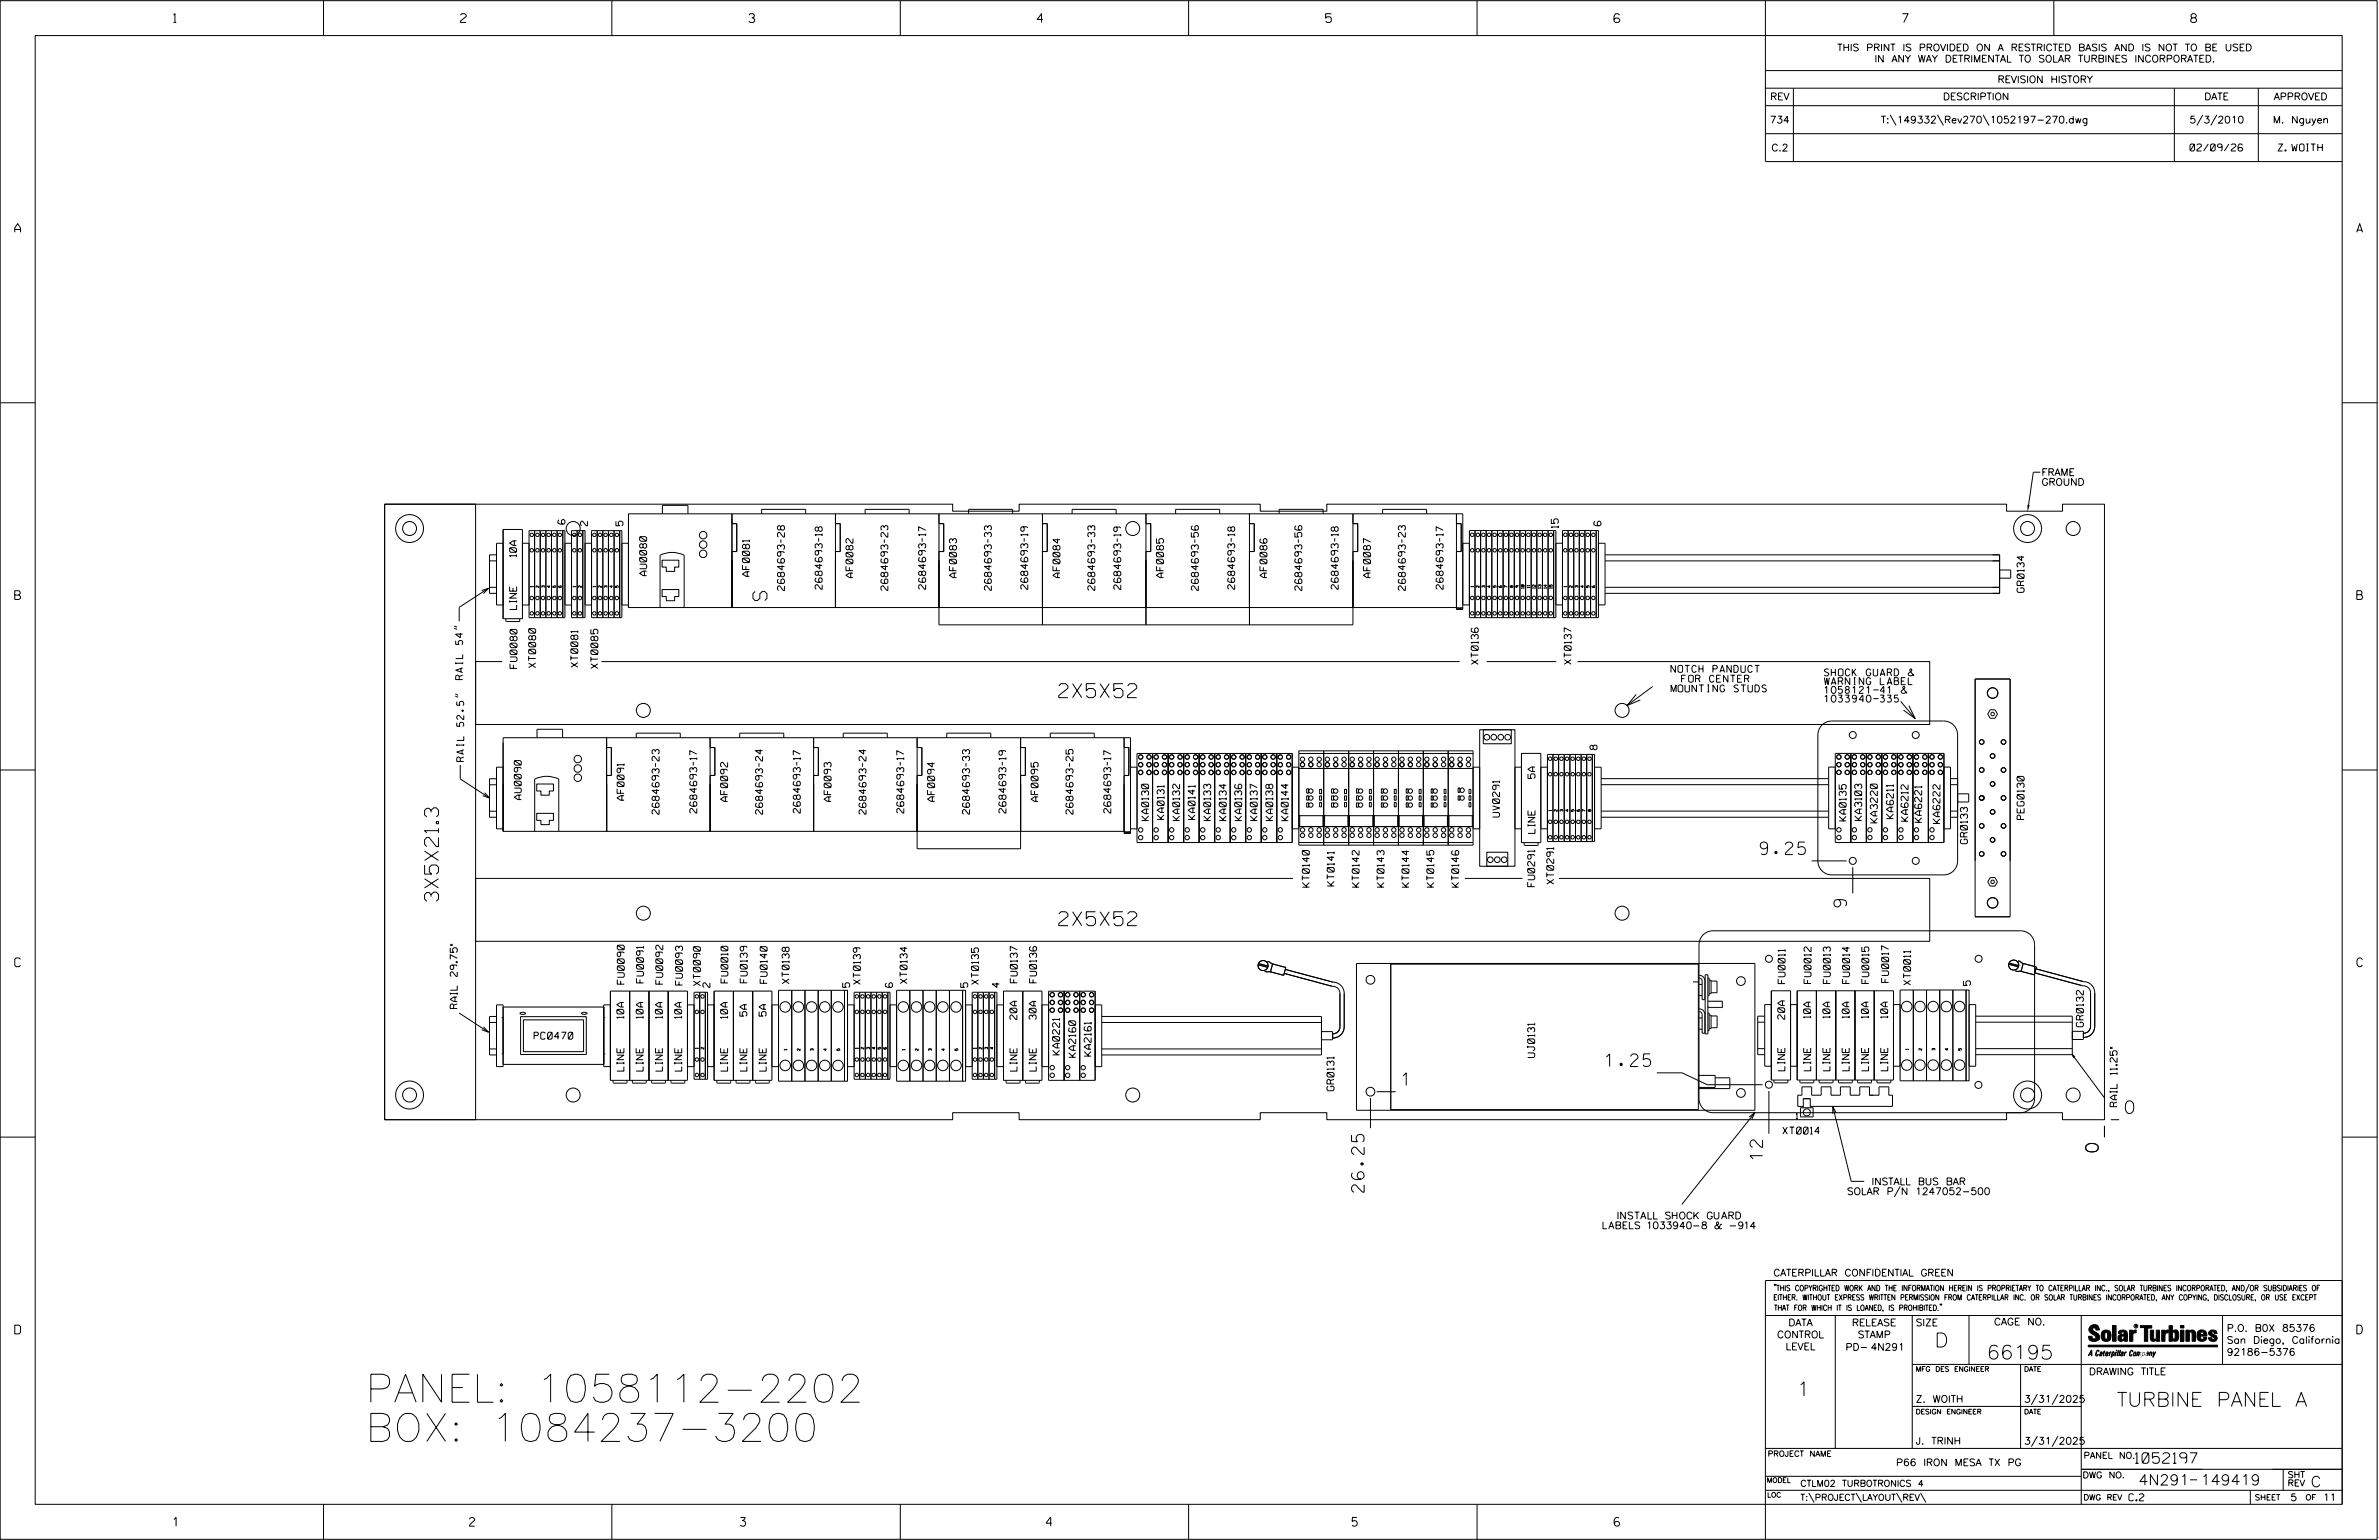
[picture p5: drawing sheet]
<svg xmlns="http://www.w3.org/2000/svg" width="864mm" height="559mm" viewBox="0 0 864 559" stroke-linecap="round" stroke-linejoin="round" font-family="sans-serif">
<defs><g id="words">
<g font-size="10.2">
<text x="132.7" y="508.8">PANEL: 1058112-2202</text>
<text x="132.7" y="523">BOX: 1084237-3200</text>
</g>
<g font-size="5.1">
<text x="278.4" y="217.9" transform="rotate(-90 278.4 217.9)">S</text>
<text x="384.4" y="253.2">2X5X52</text>
<text x="159.2" y="327" transform="rotate(-90 159.2 327)">3X5X21.3</text>
<text x="384.4" y="335.9">2X5X52</text>
<text x="702.3" y="488.8">D</text>
<text x="721.2" y="493.2">66195</text>
<text x="652.2" y="506.5">1</text>
<text x="768.4" y="510.3">TURBINE PANEL A</text>
</g>
<g font-size="4.6">
<text x="639" y="310.1">9.25</text>
<text x="670.3" y="329.1" transform="rotate(-90 670.3 329.1)">9</text>
<text x="582.8" y="387">1.25</text>
<text x="508.9" y="393.8">1</text>
<text x="771.6" y="404">0</text>
<text x="761.7" y="417.9" transform="rotate(-90 761.7 417.9)">0</text>
<text x="639.8" y="420.9" transform="rotate(-90 639.8 420.9)">12</text>
<text x="495.2" y="432.6" transform="rotate(-90 495.2 432.6)">26.25</text>
</g>
<g font-size="3.8">
<text x="775.1" y="531">1052197</text>
<text x="776.3" y="538.9">4N291</text>
<text x="798.8" y="538.9">149419</text>
<text x="838.8" y="539.5">C</text>
</g>
<g font-size="3.2">
<text x="63" y="8.2">1</text>
<text x="167.2" y="8.2">2</text>
<text x="271.8" y="8.2">3</text>
<text x="376.5" y="8.2">4</text>
<text x="481.2" y="8.2">5</text>
<text x="690.6" y="8.2">7</text>
<text x="795.3" y="8.2">8</text>
<text x="5.4" y="84.3">A</text>
<text x="855.5" y="84.3">A</text>
<text x="5.4" y="217.5">B</text>
<text x="855.6" y="217.5">B</text>
<text x="5.4" y="350.8">C</text>
<text x="855.6" y="350.8">C</text>
<text x="5.4" y="484">D</text>
<text x="855.6" y="484">D</text>
<text x="62.8" y="553.8">1</text>
<text x="170.4" y="553.8">2</text>
<text x="268.8" y="553.8">3</text>
<text x="379.8" y="553.8">4</text>
<text x="490.8" y="553.8">5</text>
<text x="585.9" y="553.8">6</text>
</g>
<g font-size="2.5">
<text x="666.9" y="18.5">THIS PRINT IS PROVIDED ON A RESTRICTED BASIS AND IS NOT TO BE USED</text>
<text x="680.5" y="22.6">IN ANY WAY DETRIMENTAL TO SOLAR TURBINES INCORPORATED.</text>
<text x="725.1" y="30">REVISION HISTORY</text>
<text x="642.6" y="36.3">REV</text>
<text x="705.3" y="36.3">DESCRIPTION</text>
<text x="800.2" y="36.3">DATE</text>
<text x="825.4" y="36.3">APPROVED</text>
<text x="642.4" y="44.7">734</text>
<text x="682.8" y="44.7">T:\149332\Rev270\1052197-270.dwg</text>
<text x="794.8" y="44.7">5/3/2010</text>
<text x="825.1" y="44.7">M. Nguyen</text>
<text x="643" y="54.8">C.2</text>
<text x="795" y="54.8">02/09/26</text>
<text x="827" y="54.8">Z. WOITH</text>
<text x="741.1" y="172.6">FRAME</text>
<text x="741.1" y="176.2">GROUND</text>
<text x="205.1" y="190.2" transform="rotate(-90 205.1 190.2)">6</text>
<text x="213.2" y="190.8" transform="rotate(-90 213.2 190.8)">2</text>
<text x="226.1" y="190.8" transform="rotate(-90 226.1 190.8)">5</text>
<text x="565.7" y="191.6" transform="rotate(-90 565.7 191.6)">15</text>
<text x="581.1" y="190.8" transform="rotate(-90 581.1 190.8)">6</text>
<text x="187.5" y="202.1" transform="rotate(-90 187.5 202.1)">10A</text>
<text x="234.7" y="208.9" transform="rotate(-90 234.7 208.9)">AU0080</text>
<text x="272.1" y="209.1" transform="rotate(-90 272.1 209.1)">AF0081</text>
<text x="309.6" y="209.6" transform="rotate(-90 309.6 209.6)">AF0082</text>
<text x="347.2" y="209.6" transform="rotate(-90 347.2 209.6)">AF0083</text>
<text x="384.8" y="209.6" transform="rotate(-90 384.8 209.6)">AF0084</text>
<text x="422.3" y="209.6" transform="rotate(-90 422.3 209.6)">AF0085</text>
<text x="459.9" y="209.6" transform="rotate(-90 459.9 209.6)">AF0086</text>
<text x="497.5" y="209.6" transform="rotate(-90 497.5 209.6)">AF0087</text>
<text x="284.7" y="214.2" transform="rotate(-90 284.7 214.2)">2684693-28</text>
<text x="298.4" y="213.8" transform="rotate(-90 298.4 213.8)">2684693-18</text>
<text x="322.3" y="214.2" transform="rotate(-90 322.3 214.2)">2684693-23</text>
<text x="336" y="213.8" transform="rotate(-90 336 213.8)">2684693-17</text>
<text x="359.9" y="214.2" transform="rotate(-90 359.9 214.2)">2684693-33</text>
<text x="373.1" y="213.8" transform="rotate(-90 373.1 213.8)">2684693-19</text>
<text x="397.5" y="214.2" transform="rotate(-90 397.5 214.2)">2684693-33</text>
<text x="406.9" y="213.9" transform="rotate(-90 406.9 213.9)">2684693-19</text>
<text x="435" y="214.2" transform="rotate(-90 435 214.2)">2684693-56</text>
<text x="448.2" y="213.8" transform="rotate(-90 448.2 213.8)">2684693-18</text>
<text x="472.6" y="214.2" transform="rotate(-90 472.6 214.2)">2684693-56</text>
<text x="485.8" y="213.8" transform="rotate(-90 485.8 213.8)">2684693-18</text>
<text x="510.2" y="214.2" transform="rotate(-90 510.2 214.2)">2684693-23</text>
<text x="523.9" y="213.8" transform="rotate(-90 523.9 213.8)">2684693-17</text>
<text x="734.8" y="214.9" transform="rotate(-90 734.8 214.9)">GR0134</text>
<text x="187.5" y="221.2" transform="rotate(-90 187.5 221.2)">LINE</text>
<text x="187.7" y="242.5" transform="rotate(-90 187.7 242.5)">FU0080</text>
<text x="194.5" y="242.3" transform="rotate(-90 194.5 242.3)">XT0080</text>
<text x="209.8" y="242.1" transform="rotate(-90 209.8 242.1)">XT0081</text>
<text x="217" y="242.5" transform="rotate(-90 217 242.5)">XT0085</text>
<text x="536.6" y="241" transform="rotate(-90 536.6 241)">XT0136</text>
<text x="570.4" y="241" transform="rotate(-90 570.4 241)">XT0137</text>
<text x="606.6" y="244">NOTCH PANDUCT</text>
<text x="662.3" y="245.3">SHOCK GUARD &amp;</text>
<text x="168" y="246.6" transform="rotate(-90 168 246.6)">RAIL 54&quot;</text>
<text x="605.1" y="251.1">MOUNTING STUDS</text>
<text x="610.4" y="247.5">FOR CENTER</text>
<text x="662.3" y="251.6">1058121-41 &amp;</text>
<text x="662.3" y="248.4">WARNING LABEL</text>
<text x="662.3" y="254.8">1033940-335</text>
<text x="579.7" y="272" transform="rotate(-90 579.7 272)">8</text>
<text x="168.4" y="276.3" transform="rotate(-90 168.4 276.3)">RAIL 52.5&quot;</text>
<text x="557.2" y="282.5" transform="rotate(-90 557.2 282.5)">5A</text>
<text x="189.2" y="290.1" transform="rotate(-90 189.2 290.1)">AU0090</text>
<text x="226.5" y="290.4" transform="rotate(-90 226.5 290.4)">AF0091</text>
<text x="264.1" y="290.8" transform="rotate(-90 264.1 290.8)">AF0092</text>
<text x="301.7" y="290.8" transform="rotate(-90 301.7 290.8)">AF0093</text>
<text x="339.3" y="290.8" transform="rotate(-90 339.3 290.8)">AF0094</text>
<text x="376.8" y="290.8" transform="rotate(-90 376.8 290.8)">AF0095</text>
<text x="239.2" y="295.5" transform="rotate(-90 239.2 295.5)">2684693-23</text>
<text x="252.9" y="295" transform="rotate(-90 252.9 295)">2684693-17</text>
<text x="276.8" y="295.5" transform="rotate(-90 276.8 295.5)">2684693-24</text>
<text x="290.5" y="295" transform="rotate(-90 290.5 295)">2684693-17</text>
<text x="314.4" y="295.5" transform="rotate(-90 314.4 295.5)">2684693-24</text>
<text x="328.1" y="295" transform="rotate(-90 328.1 295)">2684693-17</text>
<text x="351.9" y="295.4" transform="rotate(-90 351.9 295.4)">2684693-33</text>
<text x="365.1" y="295" transform="rotate(-90 365.1 295)">2684693-19</text>
<text x="389.5" y="295.5" transform="rotate(-90 389.5 295.5)">2684693-25</text>
<text x="403.2" y="295" transform="rotate(-90 403.2 295)">2684693-17</text>
<text x="417" y="297.7" transform="rotate(-90 417 297.7)">KA0130</text>
<text x="422.6" y="297.3" transform="rotate(-90 422.6 297.3)">KA0131</text>
<text x="428.2" y="297.7" transform="rotate(-90 428.2 297.7)">KA0132</text>
<text x="433.9" y="297.4" transform="rotate(-90 433.9 297.4)">KA0141</text>
<text x="439.5" y="297.7" transform="rotate(-90 439.5 297.7)">KA0133</text>
<text x="445.1" y="297.7" transform="rotate(-90 445.1 297.7)">KA0134</text>
<text x="450.8" y="297.7" transform="rotate(-90 450.8 297.7)">KA0136</text>
<text x="456.4" y="297.7" transform="rotate(-90 456.4 297.7)">KA0137</text>
<text x="462" y="297.7" transform="rotate(-90 462 297.7)">KA0138</text>
<text x="467.7" y="297.8" transform="rotate(-90 467.7 297.8)">KA0144</text>
<text x="544.4" y="296.5" transform="rotate(-90 544.4 296.5)">UV0291</text>
<text x="670.2" y="297.9" transform="rotate(-90 670.2 297.9)">KA0135</text>
<text x="675.8" y="297.7" transform="rotate(-90 675.8 297.7)">KA3103</text>
<text x="681.5" y="298.6" transform="rotate(-90 681.5 298.6)">KA3220</text>
<text x="687.3" y="297" transform="rotate(-90 687.3 297)">KA6211</text>
<text x="692.6" y="298" transform="rotate(-90 692.6 298)">KA6212</text>
<text x="697.6" y="298.4" transform="rotate(-90 697.6 298.4)">KA6221</text>
<text x="704.2" y="298.8" transform="rotate(-90 704.2 298.8)">KA6222</text>
<text x="734.8" y="297.3" transform="rotate(-90 734.8 297.3)">PEG0130</text>
<text x="557.2" y="302.4" transform="rotate(-90 557.2 302.4)">LINE</text>
<text x="714.2" y="306.2" transform="rotate(-90 714.2 306.2)">GR0133</text>
<text x="475.3" y="321.9" transform="rotate(-90 475.3 321.9)">KT0140</text>
<text x="484.3" y="321.5" transform="rotate(-90 484.3 321.5)">KT0141</text>
<text x="493.4" y="321.9" transform="rotate(-90 493.4 321.9)">KT0142</text>
<text x="502.4" y="321.9" transform="rotate(-90 502.4 321.9)">KT0143</text>
<text x="511.4" y="321.9" transform="rotate(-90 511.4 321.9)">KT0144</text>
<text x="520.5" y="321.9" transform="rotate(-90 520.5 321.9)">KT0145</text>
<text x="529.5" y="321.9" transform="rotate(-90 529.5 321.9)">KT0146</text>
<text x="557.1" y="321.7" transform="rotate(-90 557.1 321.7)">FU0291</text>
<text x="564" y="320.8" transform="rotate(-90 564 320.8)">XT0291</text>
<text x="226.6" y="357.1" transform="rotate(-90 226.6 357.1)">FU0090</text>
<text x="233.6" y="356.7" transform="rotate(-90 233.6 356.7)">FU0091</text>
<text x="240.6" y="357.1" transform="rotate(-90 240.6 357.1)">FU0092</text>
<text x="247.8" y="357.4" transform="rotate(-90 247.8 357.4)">FU0093</text>
<text x="254.3" y="357.7" transform="rotate(-90 254.3 357.7)">XT0090</text>
<text x="257.7" y="358.3" transform="rotate(-90 257.7 358.3)">2</text>
<text x="264.2" y="356.7" transform="rotate(-90 264.2 356.7)">FU0010</text>
<text x="271.2" y="356.6" transform="rotate(-90 271.2 356.6)">FU0139</text>
<text x="278.5" y="356.8" transform="rotate(-90 278.5 356.8)">FU0140</text>
<text x="286.4" y="356.9" transform="rotate(-90 286.4 356.9)">XT0138</text>
<text x="308.4" y="358.3" transform="rotate(-90 308.4 358.3)">5</text>
<text x="312.3" y="357.2" transform="rotate(-90 312.3 357.2)">XT0139</text>
<text x="329.3" y="356.9" transform="rotate(-90 329.3 356.9)">XT0134</text>
<text x="351.3" y="358.3" transform="rotate(-90 351.3 358.3)">5</text>
<text x="355.2" y="357.2" transform="rotate(-90 355.2 357.2)">XT0135</text>
<text x="362.8" y="358.3" transform="rotate(-90 362.8 358.3)">4</text>
<text x="369.3" y="356.6" transform="rotate(-90 369.3 356.6)">FU0137</text>
<text x="376.3" y="356.6" transform="rotate(-90 376.3 356.6)">FU0136</text>
<text x="648" y="356.9" transform="rotate(-90 648 356.9)">FU0011</text>
<text x="657.4" y="356.9" transform="rotate(-90 657.4 356.9)">FU0012</text>
<text x="664.4" y="356.9" transform="rotate(-90 664.4 356.9)">FU0013</text>
<text x="671.4" y="356.9" transform="rotate(-90 671.4 356.9)">FU0014</text>
<text x="678.4" y="356.9" transform="rotate(-90 678.4 356.9)">FU0015</text>
<text x="685.6" y="356.5" transform="rotate(-90 685.6 356.5)">FU0017</text>
<text x="693.6" y="357.4" transform="rotate(-90 693.6 357.4)">XT0011</text>
<text x="715.3" y="357.6" transform="rotate(-90 715.3 357.6)">5</text>
<text x="166" y="365.9" transform="rotate(-90 166 365.9)">RAIL 29.75&quot;</text>
<text x="226.5" y="369.5" transform="rotate(-90 226.5 369.5)">10A</text>
<text x="233.5" y="369.5" transform="rotate(-90 233.5 369.5)">10A</text>
<text x="240.4" y="369.5" transform="rotate(-90 240.4 369.5)">10A</text>
<text x="247.4" y="369.5" transform="rotate(-90 247.4 369.5)">10A</text>
<text x="264.1" y="369.5" transform="rotate(-90 264.1 369.5)">10A</text>
<text x="271.1" y="368.7" transform="rotate(-90 271.1 368.7)">5A</text>
<text x="278.1" y="368.7" transform="rotate(-90 278.1 368.7)">5A</text>
<text x="369.1" y="370" transform="rotate(-90 369.1 370)">20A</text>
<text x="376.1" y="369.9" transform="rotate(-90 376.1 369.9)">30A</text>
<text x="647.9" y="369.9" transform="rotate(-90 647.9 369.9)">20A</text>
<text x="657.3" y="369.4" transform="rotate(-90 657.3 369.4)">10A</text>
<text x="664.3" y="369.4" transform="rotate(-90 664.3 369.4)">10A</text>
<text x="671.3" y="369.4" transform="rotate(-90 671.3 369.4)">10A</text>
<text x="678.2" y="369.4" transform="rotate(-90 678.2 369.4)">10A</text>
<text x="685.2" y="369.4" transform="rotate(-90 685.2 369.4)">10A</text>
<text x="193.9" y="377.1">PC0470</text>
<text x="756.3" y="372.6" transform="rotate(-90 756.3 372.6)">GR0132</text>
<text x="384.6" y="382.8" transform="rotate(-90 384.6 382.8)">KA0221</text>
<text x="390.5" y="383.7" transform="rotate(-90 390.5 383.7)">KA2160</text>
<text x="396.1" y="383.2" transform="rotate(-90 396.1 383.2)">KA2161</text>
<text x="557.1" y="383.7" transform="rotate(-90 557.1 383.7)">UJ0131</text>
<text x="226.5" y="388.7" transform="rotate(-90 226.5 388.7)">LINE</text>
<text x="233.5" y="388.7" transform="rotate(-90 233.5 388.7)">LINE</text>
<text x="240.5" y="388.7" transform="rotate(-90 240.5 388.7)">LINE</text>
<text x="247.5" y="388.7" transform="rotate(-90 247.5 388.7)">LINE</text>
<text x="264.1" y="388.7" transform="rotate(-90 264.1 388.7)">LINE</text>
<text x="271.1" y="388.7" transform="rotate(-90 271.1 388.7)">LINE</text>
<text x="278.1" y="388.7" transform="rotate(-90 278.1 388.7)">LINE</text>
<text x="369.2" y="388.7" transform="rotate(-90 369.2 388.7)">LINE</text>
<text x="376.2" y="388.7" transform="rotate(-90 376.2 388.7)">LINE</text>
<text x="647.9" y="388.5" transform="rotate(-90 647.9 388.5)">LINE</text>
<text x="657.3" y="388.5" transform="rotate(-90 657.3 388.5)">LINE</text>
<text x="664.3" y="388.5" transform="rotate(-90 664.3 388.5)">LINE</text>
<text x="671.3" y="388.5" transform="rotate(-90 671.3 388.5)">LINE</text>
<text x="678.3" y="388.5" transform="rotate(-90 678.3 388.5)">LINE</text>
<text x="685.3" y="388.5" transform="rotate(-90 685.3 388.5)">LINE</text>
<text x="484.2" y="395.8" transform="rotate(-90 484.2 395.8)">GR0131</text>
<text x="768.5" y="401.6" transform="rotate(-90 768.5 401.6)">RAIL 11.25&quot;</text>
<text x="647.2" y="411.5">XT0014</text>
<text x="679.4" y="430">INSTALL BUS BAR</text>
<text x="670.5" y="433.5">SOLAR P/N 1247052-500</text>
<text x="587.4" y="442.3">INSTALL SHOCK GUARD</text>
<text x="581.9" y="445.9">LABELS 1033940-8 &amp; -914</text>
<text x="643.8" y="463">CATERPILLAR CONFIDENTIAL GREEN</text>
<text x="645.1" y="485.5">CONTROL</text>
<text x="649.2" y="481.1">DATA</text>
<text x="672.3" y="481.1">RELEASE</text>
<text x="674.4" y="485.5">STAMP</text>
<text x="695.4" y="481.1">SIZE</text>
<text x="723.8" y="480.8">CAGE NO.</text>
<text x="808.4" y="483.1">P.O. B0X 85376</text>
<text x="648.2" y="489.8">LEVEL</text>
<text x="669.9" y="490">PD- 4N291</text>
<text x="808.4" y="487.5">San Diego, California</text>
<text x="808.4" y="491.8">92186-5376</text>
<text x="758.3" y="498.9">DRAWING TITLE</text>
<text x="695.4" y="508.9">Z. WOITH</text>
<text x="734.8" y="508.9">3/31/2025</text>
<text x="695.4" y="524.1">J. TRINH</text>
<text x="734.8" y="524.1">3/31/2025</text>
<text x="688.3" y="531.9">P66 IRON MESA TX PG</text>
<text x="772.8" y="544.6">C.2</text>
<text x="831.4" y="544.6">5</text>
<text x="843.3" y="544.6">11</text>
</g>
<g font-size="2.3">
<text x="756.4" y="529.2">PANEL NO.</text>
<text x="653.5" y="539.4">CTLM02 TURBOTRONICS 4</text>
<text x="756" y="536.3">DWG NO.</text>
<text x="830.4" y="539.3">REV</text>
<text x="830.4" y="536.2">SHT</text>
<text x="653.5" y="544.5">T:\PROJECT\LAYOUT\REV\</text>
</g>
<g font-size="2">
<text x="652" y="406.1">1</text>
<text x="643.8" y="468.4">&quot;THIS COPYRIGHTED WORK AND THE INFORMATION HEREIN IS PROPRIETARY TO CATERPILLAR INC., SOLAR TURBINES INCORPORATED, AND/OR SUBSIDIARIES OF</text>
<text x="643.8" y="471.8">EITHER. WITHOUT EXPRESS WRITTEN PERMISSION FROM CATERPILLAR INC. OR SOLAR TURBINES INCORPORATED, ANY COPYING, DISCLOSURE, OR USE EXCEPT</text>
<text x="644" y="475.6">THAT FOR WHICH IT IS LOANED, IS PROHIBITED.&quot;</text>
<text x="641.7" y="528.5">PROJECT NAME</text>
<text x="756.3" y="544.3">DWG REV</text>
<text x="818.5" y="544.3">SHEET</text>
<text x="836.9" y="544.3">OF</text>
</g>
<g font-size="1.8">
<text x="695.4" y="497.6">MFG DES ENGINEER</text>
<text x="734.8" y="497.6">DATE</text>
<text x="695.4" y="513.1">DESIGN ENGINEER</text>
<text x="734.8" y="513.1">DATE</text>
<text x="641.3" y="538">MODEL</text>
<text x="641.5" y="543.3">LOC</text>
</g>
<g font-size="1">
<text x="193.6" y="213" transform="rotate(-90 193.6 213)">1</text>
<text x="195.6" y="213.2" transform="rotate(-90 195.6 213.2)">2</text>
<text x="197.6" y="213.2" transform="rotate(-90 197.6 213.2)">3</text>
<text x="199.7" y="213.2" transform="rotate(-90 199.7 213.2)">4</text>
<text x="201.7" y="213.2" transform="rotate(-90 201.7 213.2)">5</text>
<text x="203.8" y="213.2" transform="rotate(-90 203.8 213.2)">6</text>
<text x="209" y="213" transform="rotate(-90 209 213)">1</text>
<text x="211" y="213.2" transform="rotate(-90 211 213.2)">2</text>
<text x="216.3" y="213" transform="rotate(-90 216.3 213)">1</text>
<text x="218.3" y="213.2" transform="rotate(-90 218.3 213.2)">2</text>
<text x="220.4" y="213.2" transform="rotate(-90 220.4 213.2)">3</text>
<text x="222.4" y="213.2" transform="rotate(-90 222.4 213.2)">4</text>
<text x="224.4" y="213.2" transform="rotate(-90 224.4 213.2)">5</text>
<text x="534.9" y="213" transform="rotate(-90 534.9 213)">1</text>
<text x="537" y="213.2" transform="rotate(-90 537 213.2)">2</text>
<text x="539" y="213.2" transform="rotate(-90 539 213.2)">3</text>
<text x="541" y="213.2" transform="rotate(-90 541 213.2)">4</text>
<text x="543.1" y="213.2" transform="rotate(-90 543.1 213.2)">5</text>
<text x="547.2" y="213.2" transform="rotate(-90 547.2 213.2)">7</text>
<text x="549.2" y="213.2" transform="rotate(-90 549.2 213.2)">8</text>
<text x="551.2" y="213.2" transform="rotate(-90 551.2 213.2)">9</text>
<text x="553.3" y="213.5" transform="rotate(-90 553.3 213.5)">10</text>
<text x="555.3" y="213.3" transform="rotate(-90 555.3 213.3)">11</text>
<text x="557.4" y="213.5" transform="rotate(-90 557.4 213.5)">12</text>
<text x="559.4" y="213.5" transform="rotate(-90 559.4 213.5)">13</text>
<text x="561.4" y="213.5" transform="rotate(-90 561.4 213.5)">14</text>
<text x="563.5" y="213.5" transform="rotate(-90 563.5 213.5)">15</text>
<text x="568.7" y="213" transform="rotate(-90 568.7 213)">1</text>
<text x="570.8" y="213.2" transform="rotate(-90 570.8 213.2)">2</text>
<text x="572.8" y="213.2" transform="rotate(-90 572.8 213.2)">3</text>
<text x="574.8" y="213.2" transform="rotate(-90 574.8 213.2)">4</text>
<text x="576.9" y="213.2" transform="rotate(-90 576.9 213.2)">5</text>
<text x="578.9" y="213.2" transform="rotate(-90 578.9 213.2)">6</text>
<text x="563.2" y="294.3" transform="rotate(-90 563.2 294.3)">1</text>
<text x="565.3" y="294.4" transform="rotate(-90 565.3 294.4)">2</text>
<text x="567.3" y="294.4" transform="rotate(-90 567.3 294.4)">3</text>
<text x="569.4" y="294.4" transform="rotate(-90 569.4 294.4)">4</text>
<text x="571.4" y="294.4" transform="rotate(-90 571.4 294.4)">5</text>
<text x="575.5" y="294.4" transform="rotate(-90 575.5 294.4)">7</text>
<text x="577.5" y="294.4" transform="rotate(-90 577.5 294.4)">8</text>
<text x="253.5" y="380.5" transform="rotate(-90 253.5 380.5)">1</text>
<text x="255.5" y="380.7" transform="rotate(-90 255.5 380.7)">2</text>
<text x="285.7" y="381" transform="rotate(-90 285.7 381)">1</text>
<text x="290.5" y="381.2" transform="rotate(-90 290.5 381.2)">2</text>
<text x="295.2" y="381.2" transform="rotate(-90 295.2 381.2)">3</text>
<text x="300" y="381.2" transform="rotate(-90 300 381.2)">4</text>
<text x="304.8" y="381.2" transform="rotate(-90 304.8 381.2)">5</text>
<text x="311.6" y="380.5" transform="rotate(-90 311.6 380.5)">1</text>
<text x="313.6" y="380.7" transform="rotate(-90 313.6 380.7)">2</text>
<text x="315.6" y="380.7" transform="rotate(-90 315.6 380.7)">3</text>
<text x="317.7" y="380.7" transform="rotate(-90 317.7 380.7)">4</text>
<text x="319.7" y="380.7" transform="rotate(-90 319.7 380.7)">5</text>
<text x="328.5" y="381" transform="rotate(-90 328.5 381)">1</text>
<text x="333.3" y="381.2" transform="rotate(-90 333.3 381.2)">2</text>
<text x="338.1" y="381.2" transform="rotate(-90 338.1 381.2)">3</text>
<text x="342.9" y="381.2" transform="rotate(-90 342.9 381.2)">4</text>
<text x="347.7" y="381.2" transform="rotate(-90 347.7 381.2)">5</text>
<text x="354.4" y="380.5" transform="rotate(-90 354.4 380.5)">1</text>
<text x="356.5" y="380.7" transform="rotate(-90 356.5 380.7)">2</text>
<text x="358.5" y="380.7" transform="rotate(-90 358.5 380.7)">3</text>
<text x="360.6" y="380.7" transform="rotate(-90 360.6 380.7)">4</text>
<text x="692.8" y="380.9" transform="rotate(-90 692.8 380.9)">1</text>
<text x="697.6" y="381.1" transform="rotate(-90 697.6 381.1)">2</text>
<text x="702.4" y="381.1" transform="rotate(-90 702.4 381.1)">3</text>
<text x="707.2" y="381.1" transform="rotate(-90 707.2 381.1)">4</text>
<text x="712" y="381.1" transform="rotate(-90 712 381.1)">5</text>
</g>
<text font-size=".9" x="775.1" y="481.7">R</text>
</g></defs>
<g fill="none" stroke="#000" stroke-width=".36">
<path d="M.1 .2h862.8v558.4h-862.8zM12.8 12.9h837.4v533h-837.4zM117.4 .2v12.7M222.1 .2v12.7M326.8 .2v12.7M431.5 .2v12.7M536.2 .2v12.7M587.9 5.5l-.5-.5h-1l-.5 1v1.7l.5 .4h1l.6-.4v-.6l-.6-.5h-1l-.5 .5M640.9 .2v58.4h209.3M745.6 .2v12.7M640.9 25.6h209.3M640.9 32h209.3"/>
<path d="M640.9 38.3h209.3M651 32v26.6M789.3 32v26.6M819.8 32v26.6M640.9 48.5h209.3M686.2 41.7l2.1 3.8M703.3 41.7l2.2 3.8M719.9 41.7l2.1 3.8M799.6 41.7l-2.1 3.8M804.7 41.7l-2.2 3.8M.1 146.2h12.7M850.2 146.2h12.7"/>
<path d="M740.7 171.3h-2.6l-1.7 11.9M139.6 183h33v223.3h-33zM139.6 183h206.2v2.5h24.2v-2.5h87.5v2.5h24.1v-2.5h246.8v2.5h20.3v-2.5h15.2v223.3h-15.2v-2.5h-20.3v2.5h-246.8v-2.5h-24.1v2.5h-87.5v-2.5h-24.2v2.5h-206.2zM182.6 197.1h-2.4v22.4h2.4M182.6 192.1h7.1v32.4h-7.1zM189.7 197.1h2.4M192.1 192.5h13v31.6h-13zM194.1 192.5v31.6M196.1 192.5v31.6M198.2 192.5v31.6M200.2 192.5v31.6M202.2 192.5v31.6"/>
<path d="M204.3 192.5v31.6M205.1 197.1h2.4M207.5 192.5h4.9v31.6h-4.9zM209.5 192.5v31.6M211.6 192.5v31.6M212.4 197.1h2.3M214.7 192.5h11v31.6h-11zM216.8 192.5v31.6M218.8 192.5v31.6M220.9 192.5v31.6M222.9 192.5v31.6M225 192.5v31.6"/>
<path d="M225.7 197.1h2.4M240.5 186.4v-3h9.2v3M242.8 184.6h.1M265.7 190h1.7v10.1h-1.7M265.7 186.4v34.1M276.5 186.4v-1.6h16v1.6M303.3 190h1.7v10.1h-1.7M303.3 186.4v34.1M314 186.4v-1.6h16v1.6M340.9 190h1.7v10.1h-1.7M340.9 186.4v40.3h150.2v-40.3M351.6 186.4v-1.6h16v1.6"/>
<path d="M378.4 190h1.8v10.1h-1.8M378.4 186.4v40.3M389.2 186.4v-1.6h16v1.6M416 190h1.7v10.1h-1.7M416 186.4v40.3M426.8 186.4v-1.6h15.9v1.6M453.6 190h1.7v10.1h-1.7M453.6 186.4v40.3M464.3 186.4v-1.6h16v1.6M491.1 190h1.8v10.1h-1.8M501.9 186.4v-1.6h16v1.6M528.7 186.4v34.8"/>
<path d="M528.7 190h1.7v10.1h-1.7M531 197.1h2.4M533.4 192.5h31.4v31.6h-31.4zM535.4 192.5v31.6M537.5 192.5v31.6M539.5 192.5v31.6M541.5 192.5v31.6M543.6 192.5v31.6M545.6 192.5v31.6M547.7 192.5v31.6M549.7 192.5v31.6M551.7 192.5v31.6"/>
<path d="M553.8 192.5v31.6M555.8 192.5v31.6M557.9 192.5v31.6M559.9 192.5v31.6M562 192.5v31.6M564 192.5v31.6M564.8 197.1h2.4M567.2 192.5h13v31.6h-13zM569.2 192.5v31.6M571.3 192.5v31.6M573.3 192.5v31.6M575.3 192.5v31.6"/>
<path d="M577.4 192.5v31.6M579.4 192.5v31.6M580.2 197.1h2.4v22.4h-2.4M174.8 214.3l2.5-.8-1.8 1.9M177.3 213.5l-10.6 6.9v5.1M177.7 213.1h2.5M177.7 203.5h2.5M180.2 201.3h-2.5v14h2.5M189.7 219.5h2.4M205.1 219.5h2.4M212.4 219.5h2.3M225.7 219.5h2.4"/>
<path d="M240.3 203.3h6.1v2.5h-1.5v1.5h-3v-1.5h-1.6zM240.3 213.9h6.1v2.6h-1.5v1.5h-3v-1.5h-1.6zM531 219.5h2.4M544.3 212.5l-.2 .5 .3 .2h.6l.1-.5h-.5l.2 .5M564.8 219.5h2.4M582.6 213.1h143.3M582.6 201.3h143.3v14h-143.3M582.6 203.5h143.3M725.9 206.8h4v3h-4M164.9 228l1 .4M164.9 227.2l1 .4M183.6 224.5l.2 1h4.7l.2-1"/>
<path d="M239.6 220.5v-19a9.9 9.9 0 0 1 8.8 0v19M528.7 221.2h2.3M528.7 220.5h-300.6v-34.1h302.9v34.8M531 221.2l-2.3-.6h2.3l-2.3 .6M165.3 252.6l1 .4M165.3 251.8l1 .4M182.2 240.1h-9.6v22.8h527.9v-22.8h-127.8M218.3 240.1h311.6M539.7 240.1h25.2M593.9 252l-3.3 4 4.9-2M599.9 249.1l-9.3 6.9M690 254.5l5.2 6.2"/>
<path d="M692.9 256l2.3 4.7-4.2-3M717 246.4h12.7v86.3h-12.7zM722.5 257.6h1.7l.9 1.5-.9 1.5h-1.7l-.9-1.5zM.1 279.4h12.7M167.1 277.6v5l10.6 7M182.6 278.4h-2.4v22.3h2.4M194.9 267.7v-3.1h9.3v3.1M220.2 271.3h1.7v10.1h-1.7M220.2 267.7v34M231 267.7v-1.7h15.9v1.7M257.8 271.3h1.7v10.1h-1.7M257.8 267.7v34"/>
<path d="M268.5 267.7v-1.7h16v1.7M295.3 271.3h1.8v10.1h-1.8M295.3 267.7v34M306.1 267.7v-1.7h16v1.7M332.9 271.3h1.7v10.1h-1.7M332.9 267.7v40.3h37.6v-40.3M343.7 267.7v-1.7h16v1.7M370.5 271.3h1.7v10.1h-1.7M381.2 267.7v-1.7h16v1.7M408.1 267.7v34.7M408.1 271.3h1.7v10.1h-1.7M410.4 278.4h2.4"/>
<path d="M412.7 273.4h56.4v32.3h-56.4zM418.4 273.4v32.3M424 273.4v32.3M429.7 273.4v32.3M435.3 273.4v32.3M440.9 273.4v32.3M446.6 273.4v32.3M452.2 273.4v32.3M457.8 273.4v32.3M463.5 273.4v32.3M469.1 278.4h2.4M471.5 273.4h63.2"/>
<path d="M471.5 278.8h63.2M471.5 272.5h63.2v34.2h-63.2zM480.5 272.5v34.2M489.6 272.5v34.2M498.6 272.5v34.2M507.6 272.5v34.2M516.7 272.5v34.2M525.7 272.5v34.2M534.7 278.4h2.4v22.3h-2.4M537.1 264.8h12.8v49.5h-12.8zM538.4 264.8h10.2v5.1h-10.2zM552.3 273.4h7v32.4h-7z"/>
<path d="M552.3 278.4h-2.4v22.3h2.4M559.3 278.4h2.4M563.7 273.8v31.6h15.1v-31.6h-17.1v31.6M565.8 273.8v31.6M567.8 273.8v31.6M569.9 273.8v31.6M571.9 273.8v31.6M574 273.8v31.6M576 273.8v31.6M578 273.8v31.6M578.8 278.4h2.4v22.3h-2.4M661.4 263.1l1.9-1.2 1.7-.3h40.6a5.1 5.1 0 0 1 5 5.1v45.7a5.1 5.1 0 0 1-5 5.1h-40.6a5.1 5.1 0 0 1-5.1-5.1v-45.7l.5-2.2z"/>
<path d="M666.2 278.3h-2.4v22.4h2.4M666.2 273.4h39.5v32.3h-39.5zM671.9 273.4v32.3M677.5 273.4v32.3M683.1 273.4v32.3M688.8 273.4v32.3M694.4 273.4v32.3M700 273.4v32.3M705.7 278.3h2.4v22.4h-2.4M850.2 279.4h12.7M175.9 287.7l1.8 1.9-2.5-.9M177.7 294.4h2.5"/>
<path d="M177.7 284.8h2.5M180.2 282.6h-2.5v13.9h2.5M194.8 284.5h6.1v2.5h-1.5v1.5h-3v-1.5h-1.6zM194.8 295.1h6.1v2.6h-1.5v1.5h-3v-1.5h-1.6zM408.1 281.4h1.7M471.5 300h63.2M471.5 296h63.2M471.8 295.9v4M474.3 286.2h.8v1.6h-.8zM474.3 288.8h.8v1.5h-.8zM474.3 291.3h.8v1.6h-.8zM479 286.4h.7v1.6h-.7z"/>
<path d="M479 288.8h.7v1.6h-.7zM479 291.2h.7v1.6h-.7zM480.2 295.9v4M480.8 295.9v4M483.4 286.2h.7v1.6h-.7zM483.4 288.8h.7v1.5h-.7zM483.4 291.3h.7v1.6h-.7zM488.1 286.4h.7v1.6h-.7zM488.1 288.8h.7v1.6h-.7zM488.1 291.2h.7v1.6h-.7zM489.3 295.9v4M489.9 295.9v4"/>
<path d="M492.4 286.2h.7v1.6h-.7zM492.4 288.8h.7v1.5h-.7zM492.4 291.3h.7v1.6h-.7zM497.1 286.4h.7v1.6h-.7zM497.1 288.8h.7v1.6h-.7zM497.1 291.2h.7v1.6h-.7zM498.3 295.9v4M498.9 295.9v4M501.4 286.2h.7v1.6h-.7zM501.4 288.8h.7v1.5h-.7zM501.4 291.3h.7v1.6h-.7zM506.1 286.4h.7v1.6h-.7z"/>
<path d="M506.1 288.8h.7v1.6h-.7zM506.1 291.2h.7v1.6h-.7zM507.4 295.9v4M507.9 295.9v4M510.5 286.2h.7v1.6h-.7zM510.5 288.8h.7v1.5h-.7zM510.5 291.3h.7v1.6h-.7zM515.2 286.4h.7v1.6h-.7zM515.2 288.8h.7v1.6h-.7zM515.2 291.2h.7v1.6h-.7zM516.4 295.9v4M517 295.9v4"/>
<path d="M519.5 286.2h.7v1.6h-.7zM519.5 288.8h.7v1.5h-.7zM519.5 291.3h.7v1.6h-.7zM524.2 286.4h.7v1.6h-.7zM524.2 288.8h.7v1.6h-.7zM524.2 291.2h.7v1.6h-.7zM525.4 295.9v4M526 295.9v4M529.3 286h.7v1.5h-.7zM529.3 288.8h.7v1.5h-.7zM533.3 286.4h.6v1.6h-.6zM533.3 288.8h.6v1.6h-.6z"/>
<path d="M533.3 291.2h.6v1.6h-.6zM534.5 295.9v4M572.6 293.8l-.2 .5 .3 .1h.6l.1-.5h-.5l.2 .5M581.2 296.5h82.6M581.2 294.3h82.6M581.2 282.5h82.6M581.2 284.7h82.6M708.1 296.5h2.5M708.1 294.3h2.5M708.1 282.5h2.5M708.1 284.7h2.5M710.6 288h4.1v3h-4.1"/>
<path d="M194.1 301.7v-19a9.9 9.9 0 0 1 8.7 0v19M408.1 301.7h-225.5v-34h227.8v34.7M408.1 302.4h2.3M410.4 302.4l-2.3-.6h2.3l-2.3 .6M410.4 300.7h2.3M469.1 300.7h2.4M469.4 318.7h-296.8v22.9h527.9v-22.9h-134.6M471.5 305.7h63.2M531.7 318.7h21M539.7 309.2h7.6v5.1h-7.6zM553.3 305.8l.2 1h4.6l.2-1M559.3 300.7h2.4"/>
<path d="M657.6 312.4h12.7M672.6 314.7v9.5M722.5 318.5h1.7l.9 1.5-.9 1.5h-1.7l-.9-1.5zM618.2 339.2l1.9-1.2 1.7-.3h111.7a5.1 5.1 0 0 1 5.1 5.1v55.9a5.1 5.1 0 0 1-5.1 5.1h-111.7a5.1 5.1 0 0 1-5-5.1v-55.9l.5-2.2zM221.6 359.6h28v32.4h-28zM228.6 359.6v32.4M235.6 359.6v32.4M242.6 359.6v32.4M259.2 359.6h21v32.4h-21zM266.2 359.6v32.4M273.2 359.6v32.4M282.6 359.3h24v33h-24z"/>
<path d="M287.4 359.3v33M292.2 359.3v33M297 359.3v33M301.8 359.3v33M306.6 359.3h1.1v33h-1.1zM321.8 356.7l-.4 .4v.8l.9 .4h1.3l.4-.4v-.9l-.4-.4h-.5l-.4 .4v.9l.4 .4M325.5 359.3h23.9v33h-23.9zM330.3 359.3v33M335.1 359.3v33M339.9 359.3v33M344.7 359.3v33M349.4 359.3h1.1v33h-1.1z"/>
<path d="M364.3 359.6h13.9v32.4h-13.9zM371.3 359.6v32.4M380.6 359.7h16.9v32.3h-16.9zM386.3 359.7v32.3M391.9 359.7v32.3M456.7 350.1l3.5 .9M456.8 349.6l3.5 1M459.1 352.5l2.3 .2M460.1 348.8l2 1M462 349.8l4.8 1.2-.8 2.9-4.8-1.3zM466.5 351.8l17.4 4.6a4.1 4.1 0 0 1 4.1 4v12.2a4.1 4.1 0 0 1-4.2 4.1v-1.6a2.51 2.51 0 0 0 2.6-2.5v-12.2a2.62 2.62 0 0 0-2.9-2.5l-17.3-4.7M492.4 349.6h144.6v53.3h-144.6z"/>
<path d="M504.9 349.8h111.6v52.8h-111.6zM614.6 356.3h1.9M616.8 357.2h1.1M616.8 353.9a1.98 1.98 0 0 1 2.1 2v6.8h-1v-6.8a1.03 1.03 0 0 0-1.1-1M619 353.7h1v21.5h-1zM620 354.9h.4v6.4h-.4M620.4 355.7h.7v4.8h-.7M621.1 356h2.2v4.2h-2.2M643 359.5h7v32.4h-7zM652.4 359.5h35v32.4h-35zM659.4 359.5v32.4M666.4 359.5v32.4"/>
<path d="M673.4 359.5v32.4M680.4 359.5v32.4M689.8 359.2h23.9v33h-23.9zM694.5 359.2v33M699.3 359.2v33M704.1 359.2v33M708.9 359.2v33M713.7 359.2h1.1v33h-1.1zM729.2 349.9l3.5 .9M729.3 349.5l3.5 .9M731.6 352.3l2.2 .2M732.6 348.7l2 .9"/>
<path d="M734.4 349.6l4.8 1.3-.7 2.8-4.8-1.2zM738.6 353l17.4 4.7a2.64 2.64 0 0 1 2.9 2.6v12.1a2.53 2.53 0 0 1-2.6 2.5M739 351.5l17.4 4.7a4 4 0 0 1 4 4.1v12.1a4 4 0 0 1-4.1 4M166.7 367.6l10.6 6.9M175.5 372.6l1.8 1.9-2.5-.8M177.7 371h2.5M180.2 368.8h-2.5v14h2.5M180.2 364.6h2.4v22.4h-2.4zM182.1 369.2h.5M182.6 365.4h36.6M188.8 367.6a1.22 1.22 0 0 1 1.9 .3 1.22 1.22 0 0 1-1.9-.3zM189 368.9h23.8v13.7h-23.8z"/>
<path d="M190 370.1h21.8v11.5h-21.8zM211.1 367.6a1.22 1.22 0 0 1 1.9 .3 1.22 1.22 0 0 1-1.9-.3zM219.2 369.2h.5M221.6 364.6h-2.4v22.4h2.4M249.6 364.6h2.4M252 360h4.9v31.6h-4.9zM254 360v31.6M256 360v31.6M256.9 364.6h2.3M280.2 364.6h2.4M310.1 360h13v31.6h-13zM310.1 364.6h-2.4v22.4h2.4"/>
<path d="M312.1 360v31.6M314.1 360v31.6M316.2 360v31.6M318.2 360v31.6M320.3 360v31.6M322.3 360v31.6M323.1 364.6h2.4M352.9 364.6h-2.4v22.4h2.4M352.9 360h9v31.6h-9zM355 360v31.6M357 360v31.6M359 360v31.6"/>
<path d="M361.1 360v31.6M361.9 364.6h2.4M378.2 364.6h2.4M397.5 364.6h2.4v22.4h-2.4M399.9 368.8h79.8v14h-79.8M399.9 371h79.8M479.7 374.3h4v3h-4M616.8 373.5h1.1M616.8 369.4h1.1M616.8 361.2h1.1M616.8 366.1a2 2 0 0 1 2.1 2v6.8h-1v-6.8a1.03 1.03 0 0 0-1.1-1M620 367.6h.4v6.4h-.4"/>
<path d="M620 363.2l.8 .2 .2-.2 .3 .2 .2-.2 .3 .2 .2-.2 .3 .2 .2-.2 .3 .2 .2-.2 .3 .2 .3-.2 .2 .2 .3-.2 .2 .2 .3-.2 .2 .2 .3-.2 .1 2.4-.6-.2-.3 .3-.2-.3-.3 .3-.2-.3-.3 .3-.3-.3-.2 .3-.3-.3-.2 .3-.3-.3-.2 .3-.3-.3-.2 .3-.3-.3-.2 .3-.3-.3-.2 .3-.3-.6M620.4 368.3h.7v4.9h-.7M621.1 368.7h2.2v4.2h-2.2M638.1 370.9h2.5M640.6 368.7h-2.5v14h2.5M643 364.5h-2.4v22.4h2.4M650 364.5h2.4M687.4 364.5h2.4M714.8 364.5h2.4v22.4h-2.4zM717.2 368.7h35.1v14M717.2 370.9h35.1M752.3 374.2h4v3h-4"/>
<path d="M177.7 380.6h2.5M182.1 382.4h.5M182.6 386.2h36.6M219.2 382.4h.5M222.6 392l.2 1h4.6l.2-1M229.6 392l.2 1h4.6l.2-1M236.5 392l.2 1h4.7l.2-1M243.6 392l.1 1h4.7l.2-1M249.6 387h2.4M256.9 387h2.3M260.2 392l.2 1h4.6l.3-1M267.2 392l.2 1h4.7l.1-1"/>
<path d="M274.2 392l.2 1h4.6l.3-1M280.2 387h2.4M320.9 380l-.2 .5 .4 .2h.5l.2-.5h-.6l.2 .5M323.1 387h2.4M361.9 387h2.4M365.2 392l.2 1h4.7l.2-1M372.3 392l.1 1h4.7l.2-1M378.2 387h2.4M399.9 380.6h79.8M497.5 398.4v11M499.7 396.1h7M601.5 389.3h9.1l9.1 4.3h20.1"/>
<path d="M616.5 390.2h6.1v4.4h-6.1M622.6 391.1h5.3v3.9h-11.4M638.1 380.5h2.5M642.1 395.9v15.5M644 391.9l.2 1h4.6l.2-1M650 386.9h2.4M653.4 391.9l.2 1h4.6l.2-1M660.4 391.9l.2 1h4.6l.2-1M667.3 391.9l.3 1h4.6l.2-1M674.3 391.9l.2 1h4.7l.2-1M681.4 391.9l.1 1h4.7l.2-1M687.4 386.9h2.4"/>
<path d="M717.2 382.7h35.1M717.2 380.5h35.1M752.3 382.7l11.6 15.6M753.3 383.5l-1-.8 .5 1.2M.1 412.6h12.7M634.9 405.3l2.1-1.5-1.1 2.3M637 403.8l-26.5 33.3M653.6 402h4.6v3.3h-4.6zM654.6 402v-3.3h2.6v3.3M654.6 401.5h-2v-4.1h1.5v-3h3.5v3h3.5v-3h3.6v3h3.4v-3h3.6v3h3.4v-3h3.5v3h3.5v-3h3.6v3h1.3v4.1h-29.8M665.3 401.5l6.7 27.2h4.7M666.5 403.9l-1.2-2.4v2.6"/>
<path d="M763.9 408.6v4M766.2 406.3h3.1M850.2 412.6h12.7M689.8 430.5l-2.2 3.9M640.9 477.3h209.3M644.2 466.1l-.1 .4M644.7 466.1l-.2 .4M666.2 477.3v48.3M694.2 477.3v48.3M704.4 473.3l-.1 .4M704.8 473.3l-.1 .4M714.8 477.3v17.8"/>
<path d="M755.5 477.3v68.6M806.8 477.3v17.8M816.5 466l-1.4 3.1M850.2 464.6h-209.3v94M850.2 464.8v81.1M694.2 495.1h156M733.5 495.1v30.5M758.6 481.4a2.02 2.02 0 0 1 3.1-.1l.5 1.3h-1.3l-.2-.6-.4-.2-.6 .1-.1 .4 .4 .7a2.46 2.46 0 0 1 2.2 2.9 2.83 2.83 0 0 1-3.8 .3l-.3-1.3h1.3l.2 .7 .6 .3 .5-.2 .2-.5-.4-.6-1.9-1.2-.4-.9zM759.2 491.3h-.7l.7-1.2v1.9h.2l-.1-2.1-1.3 2.1 .5-.5h.7M761.3 490l.3-.2 .4 .3-.1 .3-.3-.4-.4 .3-.3 1.6h.4l.4-.5-.3 .6-.4 .1-.3-.4zM762.6 490.6l.5-.1-.1 1.4h-.9a.74 .74 0 0 1 .9-.8l-.3 .7-.5 .1 .2-.5 .6-.2v-.5l-.7 .2zM763 483.2a2.17 2.17 0 0 1 3.1 0l.3 1.4-.3 1.5a2.17 2.17 0 0 1-3.1 0l-.3-1.5z"/>
<path d="M763.6 490.5l.4-.4 .2 .6h-.3l-.3 .9 .2 .4-.3-.1zM764.1 483.7l.5-.4 .4 .3v2.2l-.4 .2-.5-.2zM764.6 491.1l.6 .2v-.7l-.4-.1-.4 .6-.1 .8h.6M764.6 491.1l-.1 .8h.4M764.6 482.6v.8M764.8 490.7l.4 .1v.3h-.6zM765 491.5l-.1 .4zM766 490.5l-.5 1.5zM766 490.8l.4-.3-.4 .4M766.9 481h1.3v5.7h-1.3zM767 490.8l.5 .1-.3 .8-.4 .2zM767.3 490.5h-.5l-.5 2"/>
<path d="M767.3 490.5a.8 .8 0 0 1 .2 1 .8 .8 0 0 1-.9 .4l-.1 .6M767.3 490.5l-.1 .2M768.1 490.5l-.4 1.5zM768.2 489.9h.3l-.1 .2h-.2zM769 489.9l-.5 2.1zM769.7 489.9l-.6 2.1zM770.1 491.4l.5-.3-.5 .8zM770.4 491.9h.1M770.6 491.1l.1-.4-.7 .2 .1-.3 .6-.1 .2 .3-.5 1.1M770.6 491.1a.74 .74 0 0 0-.8 .8h.6M771 484.8h-.7l-.3 .6 .4 .7 .5-.3 .1-2.4h-.8l-.1 .4h-1.2a1.71 1.71 0 0 1 1.8-1.3 1.71 1.71 0 0 1 1.6 1.4v2.8h-1.1l-.1-.6M771 484.2l-1.5 .1a1.41 1.41 0 0 0 0 2.4l.5 .1 1.1-.7"/>
<path d="M771.2 486.1h-.1M771.4 490.5l.1 .3 .4-.3-.9 1.5zM771.5 490.8h.1M773 482.7h1.2v.5l.5-.5 .7-.1v1h-.6l-.5 .4-.1 2.7h-1.2zM773.3 490.3l.6-.4 .4 .2-.1 .4-.3-.4a1.28 1.28 0 0 0-.5 1.8l.6-.4-.1 .4-.8 .1zM774.7 490.8l.5-.3a.88 .88 0 0 1 .2 .9 .88 .88 0 0 1-.7 .7l-.2-.2zM774.8 490.9h.5l-.3 1h-.3l-.2-.2zM775.2 490.5l-.1 .2M776.8 481h4.3v.9h-1.5v4.8h-1.3M776.8 490.6l-.8 .2v-.3l-.4 1.5 .8-1.3v1.3l.3-1.2M779.3 491.1h.4M779.6 490.5h.3l-.3 1.4"/>
<path d="M779.6 490.7h.2l-.1 .4M779.7 491.1l-.1 .4M779.7 491.1l-.4 .2M780.1 492l.4-1.5 .1 .3 .3-.3 .3 .2-.3 1.3v-1.3l-.7 1.3M780.6 482.7h1.2v2.7l.1 .4 .4 .3 .4-.7v-2.7h1.2l.1 4h-1.3v-.5l-1.1 .6-.7-.3-.3-.7zM781.6 492.5l1-2-.8 1.3-.2-1.3-.2 2M784.7 482.7h1.2v.5l.5-.5 .7-.1v1h-.5l-.6 .4-.1 2.7h-1.2zM787.4 481h1.2v2a1.4 1.4 0 0 1 2.2 .2l.1 1.4-.4 1.9-1.5 .1-.4-.5v-1l.5 .9 .5-.3v-2.1l-.5-.4-.5 .7v2.8h-1.2zM791.5 482.7h1.3v4h-1.3zM791.5 481h1.3v.9h-1.3zM793.5 482.7h1.3v.4l.7-.5 1.1 .2 .4 .6v3.3h-1.2l-.3-3.4-.7 .2v3.2h-1.3zM794.8 483.1h.1"/>
<path d="M797.7 483.2a1.92 1.92 0 0 1 2.4-.5 1.92 1.92 0 0 1 1 2.1h-2.3v.8l.6 .5 .5-.3v-.5h1.2a1.83 1.83 0 0 1-2.1 1.4 1.83 1.83 0 0 1-1.5-2.1zM798.8 484.2v.6M799.1 483.4h.6l.2 .8h-1.1zM804.6 482.9a1.84 1.84 0 0 0-2.9 .8 3.3 3.3 0 0 0 2.2 1.9l-.5 .5-.4-.3-.1-.4h-1.2l.1 .6a1.92 1.92 0 0 0 2.9 .4M804.9 483.8h-1.2l-.2-.6-.5 .1-.1 .3 .1 .3 1.8 .9M805.1 488.1h-47.1v.6h47.1M694.2 510.3h61.3M739.6 505.8l-2.2 3.9M747.1 505.8l-2.2 3.9M640.9 525.6h209.2M640.9 535.7h114.6M739.6 521.1l-2.2 3.8"/>
<path d="M747.1 521.1l-2.2 3.8M755.5 533.2h94.7M795 537h2.6M828.8 533.2v7.6M117.4 545.9v12.7M222.1 545.9v12.7M326.8 545.9v12.7M431.5 545.9v12.7M536.2 545.9v12.7M640.9 540.8h209.3M656.6 541.7l2 3.5M673.8 541.7l1.9 3.5"/>
<path d="M688.4 541.7l2 3.5M697.2 541.7l1.9 3.5M816.9 541v4.9M863.5 558h.1"/>
<circle cx="148.7" cy="191.8" r="5.1"/>
<circle cx="148.7" cy="191.8" r="2.54"/>
<circle cx="193" cy="194.1" r=".62"/>
<circle cx="193" cy="199.7" r=".64"/>
<circle cx="195.1" cy="194.1" r=".62"/>
<circle cx="195.1" cy="199.7" r=".64"/>
<circle cx="197.1" cy="194.1" r=".62"/>
<circle cx="197.1" cy="199.7" r=".64"/>
<circle cx="199.2" cy="194.1" r=".62"/>
<circle cx="199.2" cy="199.7" r=".64"/>
<circle cx="201.2" cy="194.1" r=".62"/>
<circle cx="201.2" cy="199.7" r=".64"/>
<circle cx="203.2" cy="194.1" r=".62"/>
<circle cx="203.2" cy="199.7" r=".63"/>
<circle cx="208.1" cy="191.8" r="2.54"/>
<circle cx="208.5" cy="194.1" r=".62"/>
<circle cx="208.5" cy="199.7" r=".64"/>
<circle cx="210.5" cy="194.1" r=".62"/>
<circle cx="210.5" cy="199.7" r=".64"/>
<circle cx="215.8" cy="194.1" r=".62"/>
<circle cx="215.8" cy="199.7" r=".64"/>
<circle cx="217.8" cy="194.1" r=".62"/>
<circle cx="217.8" cy="199.7" r=".64"/>
<circle cx="219.8" cy="194.1" r=".62"/>
<circle cx="219.9" cy="199.7" r=".64"/>
<circle cx="221.9" cy="194.1" r=".62"/>
<circle cx="221.9" cy="199.7" r=".64"/>
<circle cx="223.9" cy="194.1" r=".62"/>
<circle cx="223.9" cy="199.7" r=".64"/>
<circle cx="255.2" cy="197.6" r="1.36"/>
<circle cx="255.2" cy="194.2" r="1.36"/>
<circle cx="411.2" cy="191.8" r="2.54"/>
<circle cx="534.4" cy="199.7" r=".64"/>
<circle cx="534.4" cy="194.1" r=".64"/>
<circle cx="536.5" cy="199.7" r=".64"/>
<circle cx="536.5" cy="194.1" r=".64"/>
<circle cx="538.5" cy="199.7" r=".64"/>
<circle cx="538.5" cy="194.1" r=".64"/>
<circle cx="540.5" cy="199.7" r=".64"/>
<circle cx="540.5" cy="194.1" r=".64"/>
<circle cx="542.6" cy="199.7" r=".64"/>
<circle cx="542.6" cy="194.1" r=".64"/>
<circle cx="544.6" cy="199.7" r=".64"/>
<circle cx="544.6" cy="194.1" r=".64"/>
<circle cx="546.7" cy="199.7" r=".63"/>
<circle cx="546.7" cy="194.1" r=".63"/>
<circle cx="548.7" cy="199.7" r=".64"/>
<circle cx="548.7" cy="194.1" r=".64"/>
<circle cx="550.7" cy="199.7" r=".64"/>
<circle cx="550.7" cy="194.1" r=".64"/>
<circle cx="552.8" cy="199.7" r=".64"/>
<circle cx="552.8" cy="194.1" r=".64"/>
<circle cx="554.8" cy="199.7" r=".64"/>
<circle cx="554.8" cy="194.1" r=".64"/>
<circle cx="556.9" cy="199.7" r=".64"/>
<circle cx="556.9" cy="194.1" r=".64"/>
<circle cx="558.9" cy="199.7" r=".64"/>
<circle cx="558.9" cy="194.1" r=".64"/>
<circle cx="560.9" cy="199.7" r=".63"/>
<circle cx="560.9" cy="194.1" r=".63"/>
<circle cx="563" cy="199.7" r=".64"/>
<circle cx="563" cy="194.1" r=".64"/>
<circle cx="568.2" cy="199.7" r=".64"/>
<circle cx="568.2" cy="194.1" r=".64"/>
<circle cx="570.3" cy="199.7" r=".64"/>
<circle cx="570.3" cy="194.1" r=".64"/>
<circle cx="572.3" cy="199.7" r=".64"/>
<circle cx="572.3" cy="194.1" r=".64"/>
<circle cx="574.3" cy="199.7" r=".64"/>
<circle cx="574.3" cy="194.1" r=".64"/>
<circle cx="576.4" cy="199.7" r=".64"/>
<circle cx="576.4" cy="194.1" r=".64"/>
<circle cx="578.4" cy="199.7" r=".64"/>
<circle cx="578.4" cy="194.1" r=".64"/>
<circle cx="736" cy="191.8" r="2.54"/>
<circle cx="736" cy="191.8" r="5.1"/>
<circle cx="752.6" cy="191.8" r="2.54"/>
<circle cx="193" cy="217" r=".63"/>
<circle cx="195.1" cy="217" r=".63"/>
<circle cx="197.1" cy="217" r=".63"/>
<circle cx="199.2" cy="217" r=".63"/>
<circle cx="201.2" cy="217" r=".63"/>
<circle cx="203.2" cy="217" r=".63"/>
<circle cx="208.5" cy="217" r=".63"/>
<circle cx="210.5" cy="217" r=".63"/>
<circle cx="215.8" cy="217" r=".63"/>
<circle cx="217.8" cy="217" r=".63"/>
<circle cx="219.8" cy="217" r=".63"/>
<circle cx="221.9" cy="217" r=".63"/>
<circle cx="223.9" cy="217" r=".63"/>
<circle cx="255.3" cy="201" r="1.36"/>
<circle cx="534.4" cy="217" r=".64"/>
<circle cx="536.5" cy="217" r=".64"/>
<circle cx="538.5" cy="217" r=".64"/>
<circle cx="540.5" cy="217" r=".64"/>
<circle cx="542.6" cy="217" r=".64"/>
<circle cx="544.6" cy="217" r=".64"/>
<circle cx="546.7" cy="217" r=".63"/>
<circle cx="548.7" cy="217" r=".64"/>
<circle cx="550.7" cy="217" r=".64"/>
<circle cx="552.8" cy="217" r=".64"/>
<circle cx="554.8" cy="217" r=".64"/>
<circle cx="556.9" cy="217" r=".64"/>
<circle cx="558.9" cy="217" r=".64"/>
<circle cx="560.9" cy="217" r=".63"/>
<circle cx="563" cy="217" r=".64"/>
<circle cx="568.2" cy="217" r=".64"/>
<circle cx="570.3" cy="217" r=".64"/>
<circle cx="572.3" cy="217" r=".64"/>
<circle cx="574.3" cy="217" r=".64"/>
<circle cx="576.4" cy="217" r=".64"/>
<circle cx="578.4" cy="217" r=".64"/>
<circle cx="193" cy="222.6" r=".64"/>
<circle cx="195.1" cy="222.6" r=".64"/>
<circle cx="197.1" cy="222.6" r=".64"/>
<circle cx="199.2" cy="222.6" r=".64"/>
<circle cx="201.2" cy="222.6" r=".64"/>
<circle cx="203.2" cy="222.6" r=".63"/>
<circle cx="208.5" cy="222.6" r=".64"/>
<circle cx="210.5" cy="222.6" r=".64"/>
<circle cx="215.8" cy="222.6" r=".64"/>
<circle cx="217.8" cy="222.6" r=".64"/>
<circle cx="219.9" cy="222.6" r=".64"/>
<circle cx="221.9" cy="222.6" r=".64"/>
<circle cx="223.9" cy="222.6" r=".64"/>
<circle cx="534.4" cy="222.6" r=".64"/>
<circle cx="536.5" cy="222.6" r=".64"/>
<circle cx="538.5" cy="222.6" r=".64"/>
<circle cx="540.5" cy="222.6" r=".64"/>
<circle cx="542.6" cy="222.6" r=".64"/>
<circle cx="544.6" cy="222.6" r=".64"/>
<circle cx="546.7" cy="222.6" r=".63"/>
<circle cx="548.7" cy="222.6" r=".64"/>
<circle cx="550.7" cy="222.6" r=".64"/>
<circle cx="552.8" cy="222.6" r=".64"/>
<circle cx="554.8" cy="222.6" r=".64"/>
<circle cx="556.9" cy="222.6" r=".64"/>
<circle cx="558.9" cy="222.6" r=".64"/>
<circle cx="560.9" cy="222.6" r=".63"/>
<circle cx="563" cy="222.6" r=".64"/>
<circle cx="568.2" cy="222.6" r=".64"/>
<circle cx="570.3" cy="222.6" r=".64"/>
<circle cx="572.3" cy="222.6" r=".64"/>
<circle cx="574.3" cy="222.6" r=".64"/>
<circle cx="576.4" cy="222.6" r=".64"/>
<circle cx="578.4" cy="222.6" r=".64"/>
<circle cx="233.5" cy="257.8" r="2.54"/>
<circle cx="588.8" cy="257.8" r="2.54"/>
<circle cx="723.3" cy="251.5" r="1.91"/>
<circle cx="723.3" cy="259.1" r=".63"/>
<circle cx="209.7" cy="275.4" r="1.35"/>
<circle cx="209.7" cy="278.9" r="1.36"/>
<circle cx="414.1" cy="277.5" r=".8"/>
<circle cx="414.1" cy="274.7" r=".8"/>
<circle cx="417.1" cy="277.5" r=".8"/>
<circle cx="417.1" cy="274.7" r=".8"/>
<circle cx="419.7" cy="277.5" r=".81"/>
<circle cx="419.7" cy="274.7" r=".81"/>
<circle cx="422.7" cy="274.7" r=".8"/>
<circle cx="422.7" cy="277.5" r=".8"/>
<circle cx="425.3" cy="277.5" r=".79"/>
<circle cx="425.3" cy="274.7" r=".79"/>
<circle cx="428.4" cy="277.5" r=".79"/>
<circle cx="428.4" cy="274.7" r=".79"/>
<circle cx="431" cy="274.7" r=".8"/>
<circle cx="431" cy="277.5" r=".8"/>
<circle cx="434" cy="277.5" r=".8"/>
<circle cx="434" cy="274.7" r=".8"/>
<circle cx="436.6" cy="277.5" r=".8"/>
<circle cx="436.6" cy="274.7" r=".8"/>
<circle cx="439.6" cy="277.5" r=".8"/>
<circle cx="439.6" cy="274.7" r=".8"/>
<circle cx="442.2" cy="274.7" r=".79"/>
<circle cx="442.2" cy="277.5" r=".79"/>
<circle cx="445.3" cy="277.5" r=".79"/>
<circle cx="445.3" cy="274.7" r=".79"/>
<circle cx="447.9" cy="274.7" r=".8"/>
<circle cx="447.9" cy="277.5" r=".8"/>
<circle cx="450.9" cy="274.7" r=".79"/>
<circle cx="450.9" cy="277.5" r=".79"/>
<circle cx="453.5" cy="277.5" r=".8"/>
<circle cx="453.5" cy="274.7" r=".8"/>
<circle cx="456.5" cy="274.7" r=".8"/>
<circle cx="456.5" cy="277.5" r=".8"/>
<circle cx="459.1" cy="277.5" r=".79"/>
<circle cx="459.1" cy="274.7" r=".79"/>
<circle cx="462.2" cy="274.7" r=".81"/>
<circle cx="462.2" cy="277.5" r=".81"/>
<circle cx="464.8" cy="274.7" r=".79"/>
<circle cx="464.8" cy="277.5" r=".79"/>
<circle cx="467.8" cy="274.7" r=".79"/>
<circle cx="467.8" cy="277.5" r=".79"/>
<circle cx="472.8" cy="277.5" r=".8"/>
<circle cx="472.8" cy="275.5" r=".8"/>
<circle cx="475.8" cy="277.5" r=".8"/>
<circle cx="475.8" cy="275.5" r=".8"/>
<circle cx="478.9" cy="277.5" r=".8"/>
<circle cx="478.9" cy="275.5" r=".8"/>
<circle cx="481.8" cy="277.5" r=".8"/>
<circle cx="481.8" cy="275.5" r=".8"/>
<circle cx="484.9" cy="277.5" r=".8"/>
<circle cx="484.9" cy="275.5" r=".8"/>
<circle cx="487.9" cy="277.5" r=".8"/>
<circle cx="487.9" cy="275.5" r=".8"/>
<circle cx="490.9" cy="277.5" r=".8"/>
<circle cx="490.9" cy="275.5" r=".8"/>
<circle cx="493.9" cy="277.5" r=".8"/>
<circle cx="493.9" cy="275.5" r=".8"/>
<circle cx="496.9" cy="277.5" r=".8"/>
<circle cx="496.9" cy="275.5" r=".8"/>
<circle cx="499.9" cy="277.5" r=".8"/>
<circle cx="499.9" cy="275.5" r=".8"/>
<circle cx="502.9" cy="277.5" r=".79"/>
<circle cx="502.9" cy="275.5" r=".79"/>
<circle cx="506" cy="277.5" r=".79"/>
<circle cx="506" cy="275.5" r=".79"/>
<circle cx="508.9" cy="277.5" r=".79"/>
<circle cx="508.9" cy="275.5" r=".79"/>
<circle cx="512" cy="277.5" r=".79"/>
<circle cx="512" cy="275.5" r=".79"/>
<circle cx="515" cy="277.5" r=".79"/>
<circle cx="515" cy="275.5" r=".79"/>
<circle cx="518" cy="277.5" r=".79"/>
<circle cx="518" cy="275.5" r=".79"/>
<circle cx="521" cy="277.5" r=".79"/>
<circle cx="521" cy="275.5" r=".79"/>
<circle cx="524" cy="277.5" r=".79"/>
<circle cx="524" cy="275.5" r=".79"/>
<circle cx="527" cy="277.5" r=".79"/>
<circle cx="527" cy="275.5" r=".79"/>
<circle cx="530" cy="277.5" r=".79"/>
<circle cx="530" cy="275.5" r=".79"/>
<circle cx="533.1" cy="277.5" r=".79"/>
<circle cx="533.1" cy="275.5" r=".79"/>
<circle cx="539.7" cy="267.5" r="1.03"/>
<circle cx="542.3" cy="267.5" r="1.02"/>
<circle cx="544.8" cy="267.5" r="1.02"/>
<circle cx="547.3" cy="267.5" r="1.03"/>
<circle cx="562.7" cy="275.3" r=".64"/>
<circle cx="564.8" cy="275.3" r=".64"/>
<circle cx="566.8" cy="275.3" r=".64"/>
<circle cx="568.9" cy="275.3" r=".64"/>
<circle cx="570.9" cy="275.3" r=".64"/>
<circle cx="572.9" cy="275.3" r=".63"/>
<circle cx="575" cy="275.3" r=".64"/>
<circle cx="577" cy="275.3" r=".64"/>
<circle cx="667.5" cy="274.7" r=".8"/>
<circle cx="667.5" cy="277.5" r=".8"/>
<circle cx="670.6" cy="274.7" r=".8"/>
<circle cx="670.6" cy="277.5" r=".8"/>
<circle cx="672.6" cy="266.7" r="1.27"/>
<circle cx="673.1" cy="274.7" r=".8"/>
<circle cx="673.2" cy="277.5" r=".79"/>
<circle cx="676.2" cy="274.7" r=".8"/>
<circle cx="676.2" cy="277.5" r=".79"/>
<circle cx="678.8" cy="274.7" r=".8"/>
<circle cx="678.8" cy="277.5" r=".8"/>
<circle cx="681.8" cy="274.7" r=".8"/>
<circle cx="681.8" cy="277.5" r=".79"/>
<circle cx="684.4" cy="274.7" r=".8"/>
<circle cx="684.4" cy="277.5" r=".8"/>
<circle cx="687.5" cy="274.7" r=".8"/>
<circle cx="687.5" cy="277.5" r=".8"/>
<circle cx="690" cy="274.7" r=".8"/>
<circle cx="690.1" cy="277.5" r=".79"/>
<circle cx="693.1" cy="274.7" r=".81"/>
<circle cx="693.1" cy="277.5" r=".81"/>
<circle cx="695.4" cy="266.7" r="1.27"/>
<circle cx="695.7" cy="274.7" r=".8"/>
<circle cx="695.7" cy="277.5" r=".79"/>
<circle cx="698.7" cy="274.7" r=".8"/>
<circle cx="698.7" cy="277.5" r=".79"/>
<circle cx="701.3" cy="274.7" r=".8"/>
<circle cx="701.3" cy="277.5" r=".8"/>
<circle cx="704.4" cy="274.7" r=".8"/>
<circle cx="704.4" cy="277.5" r=".8"/>
<circle cx="719.4" cy="279.4" r=".85"/>
<circle cx="719.4" cy="269.2" r=".84"/>
<circle cx="723.3" cy="274.3" r=".84"/>
<circle cx="727.3" cy="279.4" r=".85"/>
<circle cx="727.3" cy="269.2" r=".84"/>
<circle cx="209.7" cy="282.2" r="1.35"/>
<circle cx="414.1" cy="280.3" r=".8"/>
<circle cx="417.1" cy="280.3" r=".8"/>
<circle cx="419.7" cy="280.3" r=".81"/>
<circle cx="422.7" cy="280.3" r=".81"/>
<circle cx="425.3" cy="280.3" r=".8"/>
<circle cx="428.4" cy="280.3" r=".8"/>
<circle cx="431" cy="280.3" r=".8"/>
<circle cx="434" cy="280.3" r=".8"/>
<circle cx="436.6" cy="280.3" r=".81"/>
<circle cx="439.6" cy="280.3" r=".8"/>
<circle cx="442.2" cy="280.3" r=".8"/>
<circle cx="445.3" cy="280.3" r=".8"/>
<circle cx="447.9" cy="280.3" r=".8"/>
<circle cx="450.9" cy="280.3" r=".8"/>
<circle cx="453.5" cy="280.3" r=".8"/>
<circle cx="456.5" cy="280.3" r=".8"/>
<circle cx="459.1" cy="280.3" r=".8"/>
<circle cx="462.2" cy="280.3" r=".81"/>
<circle cx="464.8" cy="280.3" r=".8"/>
<circle cx="467.8" cy="280.3" r=".8"/>
<circle cx="475.8" cy="289.6" r=".8"/>
<circle cx="475.8" cy="292.1" r=".8"/>
<circle cx="475.8" cy="287" r=".8"/>
<circle cx="484.9" cy="292.1" r=".8"/>
<circle cx="484.9" cy="287" r=".8"/>
<circle cx="484.9" cy="289.6" r=".8"/>
<circle cx="493.9" cy="289.6" r=".8"/>
<circle cx="493.9" cy="292.1" r=".8"/>
<circle cx="493.9" cy="287" r=".8"/>
<circle cx="502.9" cy="292.1" r=".79"/>
<circle cx="502.9" cy="287" r=".79"/>
<circle cx="502.9" cy="289.6" r=".79"/>
<circle cx="512" cy="289.6" r=".79"/>
<circle cx="512" cy="287" r=".79"/>
<circle cx="512" cy="292.1" r=".79"/>
<circle cx="521" cy="292.1" r=".79"/>
<circle cx="521" cy="287" r=".79"/>
<circle cx="521" cy="289.6" r=".79"/>
<circle cx="530.8" cy="286.7" r=".8"/>
<circle cx="530.8" cy="289.6" r=".79"/>
<circle cx="562.7" cy="280.9" r=".64"/>
<circle cx="562.7" cy="298.2" r=".64"/>
<circle cx="564.8" cy="280.9" r=".64"/>
<circle cx="564.8" cy="298.2" r=".64"/>
<circle cx="566.8" cy="280.9" r=".64"/>
<circle cx="566.8" cy="298.2" r=".64"/>
<circle cx="568.9" cy="280.9" r=".64"/>
<circle cx="568.9" cy="298.2" r=".64"/>
<circle cx="570.9" cy="280.9" r=".64"/>
<circle cx="570.9" cy="298.2" r=".64"/>
<circle cx="572.9" cy="280.9" r=".63"/>
<circle cx="572.9" cy="298.2" r=".63"/>
<circle cx="575" cy="280.9" r=".64"/>
<circle cx="575" cy="298.2" r=".64"/>
<circle cx="577" cy="280.9" r=".64"/>
<circle cx="577" cy="298.2" r=".64"/>
<circle cx="667.5" cy="280.3" r=".8"/>
<circle cx="670.6" cy="280.3" r=".8"/>
<circle cx="673.2" cy="280.3" r=".79"/>
<circle cx="676.2" cy="280.3" r=".79"/>
<circle cx="678.8" cy="280.3" r=".8"/>
<circle cx="681.8" cy="280.3" r=".79"/>
<circle cx="684.4" cy="280.3" r=".8"/>
<circle cx="687.5" cy="280.3" r=".8"/>
<circle cx="690.1" cy="280.3" r=".79"/>
<circle cx="693.1" cy="280.3" r=".81"/>
<circle cx="695.7" cy="280.3" r=".79"/>
<circle cx="698.7" cy="280.3" r=".79"/>
<circle cx="701.3" cy="280.3" r=".8"/>
<circle cx="704.4" cy="280.3" r=".8"/>
<circle cx="719.4" cy="299.7" r=".84"/>
<circle cx="719.4" cy="289.5" r=".84"/>
<circle cx="723.3" cy="294.6" r=".84"/>
<circle cx="723.3" cy="284.5" r=".84"/>
<circle cx="727.3" cy="299.7" r=".84"/>
<circle cx="727.3" cy="289.5" r=".84"/>
<circle cx="414.1" cy="301.1" r=".8"/>
<circle cx="414.1" cy="303.9" r=".8"/>
<circle cx="419.7" cy="301.1" r=".81"/>
<circle cx="419.7" cy="303.9" r=".81"/>
<circle cx="425.3" cy="301.1" r=".8"/>
<circle cx="425.3" cy="303.9" r=".79"/>
<circle cx="431" cy="301.1" r=".8"/>
<circle cx="431" cy="303.9" r=".8"/>
<circle cx="436.6" cy="301.1" r=".81"/>
<circle cx="436.6" cy="303.9" r=".8"/>
<circle cx="442.2" cy="301.1" r=".8"/>
<circle cx="442.2" cy="303.9" r=".79"/>
<circle cx="447.9" cy="301.1" r=".8"/>
<circle cx="447.9" cy="303.9" r=".8"/>
<circle cx="453.5" cy="301.1" r=".8"/>
<circle cx="453.5" cy="303.9" r=".8"/>
<circle cx="459.1" cy="301.1" r=".8"/>
<circle cx="459.1" cy="303.9" r=".79"/>
<circle cx="464.8" cy="301.1" r=".8"/>
<circle cx="464.8" cy="303.9" r=".79"/>
<circle cx="472.8" cy="301.1" r=".8"/>
<circle cx="472.8" cy="303.1" r=".8"/>
<circle cx="475.8" cy="301.1" r=".8"/>
<circle cx="475.8" cy="303.1" r=".8"/>
<circle cx="478.9" cy="301.1" r=".8"/>
<circle cx="478.9" cy="303.1" r=".8"/>
<circle cx="481.8" cy="301.1" r=".8"/>
<circle cx="481.8" cy="303.1" r=".8"/>
<circle cx="484.9" cy="301.1" r=".8"/>
<circle cx="484.9" cy="303.1" r=".8"/>
<circle cx="487.9" cy="301.1" r=".8"/>
<circle cx="487.9" cy="303.1" r=".8"/>
<circle cx="490.9" cy="301.1" r=".8"/>
<circle cx="490.9" cy="303.1" r=".8"/>
<circle cx="493.9" cy="301.1" r=".8"/>
<circle cx="493.9" cy="303.1" r=".8"/>
<circle cx="496.9" cy="301.1" r=".8"/>
<circle cx="496.9" cy="303.1" r=".8"/>
<circle cx="499.9" cy="301.1" r=".8"/>
<circle cx="499.9" cy="303.1" r=".8"/>
<circle cx="502.9" cy="301.1" r=".8"/>
<circle cx="502.9" cy="303.1" r=".79"/>
<circle cx="506" cy="301.1" r=".8"/>
<circle cx="506" cy="303.1" r=".79"/>
<circle cx="508.9" cy="301.1" r=".8"/>
<circle cx="508.9" cy="303.1" r=".79"/>
<circle cx="512" cy="301.1" r=".8"/>
<circle cx="512" cy="303.1" r=".79"/>
<circle cx="515" cy="301.1" r=".8"/>
<circle cx="515" cy="303.1" r=".79"/>
<circle cx="518" cy="301.1" r=".8"/>
<circle cx="518" cy="303.1" r=".79"/>
<circle cx="521" cy="301.1" r=".8"/>
<circle cx="521" cy="303.1" r=".79"/>
<circle cx="524" cy="301.1" r=".8"/>
<circle cx="524" cy="303.1" r=".79"/>
<circle cx="527" cy="301.1" r=".8"/>
<circle cx="527" cy="303.1" r=".79"/>
<circle cx="530" cy="301.1" r=".8"/>
<circle cx="530" cy="303.1" r=".79"/>
<circle cx="533.1" cy="301.1" r=".8"/>
<circle cx="533.1" cy="303.1" r=".79"/>
<circle cx="541" cy="312" r="1.02"/>
<circle cx="543.5" cy="312" r="1.02"/>
<circle cx="546" cy="312" r="1.03"/>
<circle cx="562.7" cy="303.8" r=".64"/>
<circle cx="564.8" cy="303.8" r=".64"/>
<circle cx="566.8" cy="303.8" r=".64"/>
<circle cx="568.9" cy="303.8" r=".64"/>
<circle cx="570.9" cy="303.8" r=".64"/>
<circle cx="572.9" cy="303.8" r=".63"/>
<circle cx="575" cy="303.8" r=".64"/>
<circle cx="577" cy="303.8" r=".64"/>
<circle cx="667.5" cy="303.9" r=".8"/>
<circle cx="667.5" cy="301.1" r=".8"/>
<circle cx="672.6" cy="312.4" r="1.27"/>
<circle cx="673.2" cy="303.9" r=".79"/>
<circle cx="673.2" cy="301.1" r=".79"/>
<circle cx="678.8" cy="301.1" r=".8"/>
<circle cx="678.8" cy="303.9" r=".8"/>
<circle cx="684.4" cy="301.1" r=".8"/>
<circle cx="684.4" cy="303.9" r=".8"/>
<circle cx="690.1" cy="301.1" r=".79"/>
<circle cx="690.1" cy="303.9" r=".79"/>
<circle cx="695.4" cy="312.4" r="1.27"/>
<circle cx="695.7" cy="301.1" r=".79"/>
<circle cx="695.7" cy="303.9" r=".79"/>
<circle cx="701.3" cy="301.1" r=".8"/>
<circle cx="701.3" cy="303.9" r=".8"/>
<circle cx="719.4" cy="309.8" r=".84"/>
<circle cx="723.3" cy="320" r=".63"/>
<circle cx="723.3" cy="304.8" r=".84"/>
<circle cx="727.3" cy="309.8" r=".84"/>
<circle cx="233.5" cy="331.4" r="2.54"/>
<circle cx="588.8" cy="331.4" r="2.54"/>
<circle cx="723.3" cy="327.6" r="1.9"/>
<circle cx="458.5" cy="350.4" r="1.83"/>
<circle cx="497.5" cy="355.5" r="1.59"/>
<circle cx="632" cy="356" r="1.58"/>
<circle cx="642.1" cy="347.9" r="1.26"/>
<circle cx="718.3" cy="347.9" r="1.26"/>
<circle cx="731" cy="350.2" r="1.83"/>
<circle cx="253" cy="361.6" r=".64"/>
<circle cx="253" cy="367.2" r=".64"/>
<circle cx="255" cy="361.6" r=".64"/>
<circle cx="255" cy="367.2" r=".64"/>
<circle cx="285" cy="365.4" r="1.9"/>
<circle cx="289.8" cy="365.4" r="1.91"/>
<circle cx="294.6" cy="365.4" r="1.9"/>
<circle cx="299.4" cy="365.4" r="1.9"/>
<circle cx="304.2" cy="365.4" r="1.9"/>
<circle cx="311" cy="367.2" r=".64"/>
<circle cx="311" cy="361.6" r=".64"/>
<circle cx="313.1" cy="367.2" r=".64"/>
<circle cx="313.1" cy="361.6" r=".64"/>
<circle cx="315.1" cy="367.2" r=".64"/>
<circle cx="315.1" cy="361.6" r=".64"/>
<circle cx="317.2" cy="367.2" r=".64"/>
<circle cx="317.2" cy="361.6" r=".64"/>
<circle cx="319.2" cy="361.6" r=".64"/>
<circle cx="319.2" cy="367.2" r=".64"/>
<circle cx="321.3" cy="367.2" r=".63"/>
<circle cx="321.3" cy="361.6" r=".63"/>
<circle cx="327.9" cy="365.4" r="1.9"/>
<circle cx="332.7" cy="365.4" r="1.9"/>
<circle cx="337.5" cy="365.4" r="1.91"/>
<circle cx="342.3" cy="365.4" r="1.9"/>
<circle cx="347.1" cy="365.4" r="1.9"/>
<circle cx="353.9" cy="367.2" r=".63"/>
<circle cx="353.9" cy="361.6" r=".63"/>
<circle cx="356" cy="367.2" r=".64"/>
<circle cx="356" cy="361.6" r=".64"/>
<circle cx="358" cy="367.2" r=".64"/>
<circle cx="358" cy="361.6" r=".64"/>
<circle cx="360" cy="367.2" r=".64"/>
<circle cx="360" cy="361.6" r=".64"/>
<circle cx="382" cy="363.7" r=".8"/>
<circle cx="382" cy="361" r=".8"/>
<circle cx="382" cy="366.6" r=".8"/>
<circle cx="385" cy="363.7" r=".8"/>
<circle cx="385" cy="361" r=".8"/>
<circle cx="385" cy="366.6" r=".8"/>
<circle cx="387.6" cy="363.7" r=".8"/>
<circle cx="387.6" cy="360.9" r=".79"/>
<circle cx="387.6" cy="366.6" r=".79"/>
<circle cx="390.6" cy="363.7" r=".8"/>
<circle cx="390.6" cy="360.9" r=".79"/>
<circle cx="390.6" cy="366.6" r=".79"/>
<circle cx="393.2" cy="363.7" r=".8"/>
<circle cx="393.2" cy="360.9" r=".8"/>
<circle cx="393.2" cy="366.6" r=".8"/>
<circle cx="396.3" cy="363.7" r=".8"/>
<circle cx="396.3" cy="360.9" r=".8"/>
<circle cx="396.3" cy="366.6" r=".8"/>
<circle cx="692.2" cy="365.2" r="1.91"/>
<circle cx="697" cy="365.2" r="1.91"/>
<circle cx="701.8" cy="365.2" r="1.91"/>
<circle cx="706.5" cy="365.2" r="1.91"/>
<circle cx="711.3" cy="365.2" r="1.91"/>
<circle cx="148.7" cy="397.3" r="5.1"/>
<circle cx="148.7" cy="397.3" r="2.54"/>
<circle cx="208.1" cy="397.3" r="2.54"/>
<circle cx="253" cy="384.5" r=".64"/>
<circle cx="253" cy="390.1" r=".64"/>
<circle cx="255" cy="390.1" r=".64"/>
<circle cx="255" cy="384.5" r=".64"/>
<circle cx="285" cy="386.6" r="1.9"/>
<circle cx="289.8" cy="386.6" r="1.91"/>
<circle cx="294.6" cy="386.6" r="1.9"/>
<circle cx="299.4" cy="386.6" r="1.9"/>
<circle cx="304.2" cy="386.6" r="1.9"/>
<circle cx="311" cy="384.5" r=".64"/>
<circle cx="311" cy="390.1" r=".64"/>
<circle cx="313.1" cy="384.5" r=".64"/>
<circle cx="313.1" cy="390.1" r=".64"/>
<circle cx="315.1" cy="390.1" r=".64"/>
<circle cx="315.1" cy="384.5" r=".64"/>
<circle cx="317.2" cy="390.1" r=".64"/>
<circle cx="317.2" cy="384.5" r=".64"/>
<circle cx="319.2" cy="384.5" r=".64"/>
<circle cx="319.2" cy="390.1" r=".64"/>
<circle cx="321.3" cy="390.1" r=".63"/>
<circle cx="321.3" cy="384.5" r=".63"/>
<circle cx="327.9" cy="386.6" r="1.9"/>
<circle cx="332.7" cy="386.6" r="1.9"/>
<circle cx="337.5" cy="386.6" r="1.91"/>
<circle cx="342.3" cy="386.6" r="1.9"/>
<circle cx="347.1" cy="386.6" r="1.9"/>
<circle cx="353.9" cy="384.5" r=".63"/>
<circle cx="353.9" cy="390.1" r=".63"/>
<circle cx="356" cy="390.1" r=".64"/>
<circle cx="356" cy="384.5" r=".64"/>
<circle cx="358" cy="384.5" r=".64"/>
<circle cx="358" cy="390.1" r=".64"/>
<circle cx="360" cy="390.1" r=".64"/>
<circle cx="360" cy="384.5" r=".64"/>
<circle cx="382" cy="390.2" r=".8"/>
<circle cx="382" cy="387.4" r=".8"/>
<circle cx="387.6" cy="390.2" r=".79"/>
<circle cx="387.6" cy="387.4" r=".79"/>
<circle cx="393.2" cy="390.2" r=".8"/>
<circle cx="393.2" cy="387.4" r=".8"/>
<circle cx="411.2" cy="397.3" r="2.54"/>
<circle cx="497.5" cy="396.1" r="1.59"/>
<circle cx="632" cy="396.6" r="1.58"/>
<circle cx="642.1" cy="393.6" r="1.27"/>
<circle cx="692.2" cy="386.5" r="1.91"/>
<circle cx="697" cy="386.5" r="1.91"/>
<circle cx="701.7" cy="386.5" r="1.91"/>
<circle cx="706.5" cy="386.5" r="1.9"/>
<circle cx="711.3" cy="386.5" r="1.9"/>
<circle cx="718.2" cy="393.7" r="1.26"/>
<circle cx="736" cy="397.3" r="2.54"/>
<circle cx="736" cy="397.3" r="5.1"/>
<circle cx="752.6" cy="397.3" r="2.54"/>
<circle cx="655.9" cy="403.6" r="1.3"/>
<circle cx="775.4" cy="481.2" r=".69"/>
</g>
<g fill="#000">
<path d="M736 183.2l.8 .1-.8 2.4zM768.1 490.5l-.4 1.5zM768.2 489.9h.3l-.1 .2h-.2zM769 489.9l-.5 2.1zM769.7 489.9l-.6 2.1zM791.5 481h1.3v.9h-1.3zM791.5 482.7h1.3v4h-1.3zM758 488.1h47.1v.6h-47.1z"/>
<path d="M759.2 489.9l-1.2 2.1 .5-.5h.7v.5h.2zM759.2 490.1v1.2h-.7z" fill-rule="evenodd"/>
<path d="M758.6 481.4a2.02 2.02 0 0 1 3.1-.1l.5 1.3h-1.3l-.2-.6-.4-.2-.6 .1-.1 .4 .4 .7a2.46 2.46 0 0 1 2.2 2.9 2.83 2.83 0 0 1-3.8 .3l-.3-1.3h1.3l.2 .7 .6 .3 .5-.2 .2-.5-.4-.6-1.9-1.2-.4-.9z" fill-rule="evenodd"/>
<path d="M761.3 490l.3-.2 .4 .3-.1 .3-.3-.4-.4 .3-.3 1.6h.4l.4-.5-.3 .6-.4 .1-.3-.4z" fill-rule="evenodd"/>
<path d="M762.6 490.6l.5-.1-.1 1.4h-.9a.74 .74 0 0 1 .9-.8l-.6 .3-.2 .5 .5-.1 .3-.6v-.5l-.7 .2z" fill-rule="evenodd"/>
<path d="M763.6 490.5l.4-.4 .2 .6h-.3l-.3 .9 .2 .4-.3-.1z" fill-rule="evenodd"/>
<path d="M764.8 490.5l.5 .3-.1 .5h-.6l.6-.2v-.3l-.4-.1-.3 1.2h.4l.3-.4-.6 .6-.3-.2v-.4z" fill-rule="evenodd"/>
<path d="M763 483.2a2.17 2.17 0 0 1 3.1 0l.3 1.4-.3 1.5a2.17 2.17 0 0 1-3.1 0l-.3-1.5zM764.1 483.7v2.1l.5 .2 .4-.2v-2.2l-.4-.3z" fill-rule="evenodd"/>
<path d="M766 490.5v.3l.4-.1-.4 .2-.5 1.1z" fill-rule="evenodd"/>
<path d="M766.8 490.5l-.5 2 .3-.6a.71 .71 0 0 0 .9-.5 .71 .71 0 0 0-.4-.9zM767 490.8l.5 .1-.3 .8-.4 .2z" fill-rule="evenodd"/>
<path d="M766.9 481h1.3v5.7h-1.3z" fill-rule="evenodd"/>
<path d="M770.1 490.6l.6-.1 .2 .3-.4 1.2-.5 .1-.2-.5 .3-.5h.5l-.7 .5v.3l.4-.1 .4-.9-.5-.2-.2 .2z" fill-rule="evenodd"/>
<path d="M769.4 482.8l-.5 1h1.2l.1-.4h.8v.8l-1.5 .1a1.41 1.41 0 0 0 0 2.4l.5 .1 1.1-.7 .1 .6h1.1v-2.8a1.79 1.79 0 0 0-2.4-1.2zM770.3 484.8h.7l-.1 1-.5 .3-.4-.7z" fill-rule="evenodd"/>
<path d="M771.4 490.5l.1 .3 .4-.3-.9 1.5z" fill-rule="evenodd"/>
<path d="M773 482.7h1.2v.5l.5-.5 .7-.1v1h-.6l-.5 .4-.1 2.7h-1.2z" fill-rule="evenodd"/>
<path d="M773.3 490.3l.6-.4 .4 .2-.1 .4-.3-.4a1.28 1.28 0 0 0-.5 1.8l.6-.4-.3 .5h-.6z" fill-rule="evenodd"/>
<path d="M774.7 490.8l-.2 1.1h.7a.96 .96 0 0 0 0-1.4zM774.8 490.9h.5l-.1 .6-.5 .4-.2-.2z" fill-rule="evenodd"/>
<path d="M776 490.5v.3l.4-.3 .2 .3 .7-.2-.3 1.4v-1.3l-.6 1.3v-1.3l-.8 1.3z" fill-rule="evenodd"/>
<path d="M776.8 481h4.3v.9h-1.5v4.8h-1.3v-4.8h-1.5z" fill-rule="evenodd"/>
<path d="M777.9 490.5l-.5 2 .3-.6a.71 .71 0 0 0 .9-.5 .71 .71 0 0 0-.4-.9zM778.1 490.8l.3-.1 .1 .4-.5 .8-.2-.5z" fill-rule="evenodd"/>
<path d="M779.3 490.6l.6-.1-.3 1.5-.7-.1a.67 .67 0 0 1 .8-.8l-.6 .3-.1 .5 .4-.1 .4-.9-.4-.2-.3 .2z" fill-rule="evenodd"/>
<path d="M780.5 490.5l.1 .3 .3-.3 .3 .2-.3 1.3v-1.3l-.8 1.3z" fill-rule="evenodd"/>
<path d="M780.6 482.7h1.2v2.7l.1 .4 .4 .3 .4-.7v-2.7h1.2l.1 4h-1.3v-.5l-1.1 .6-.7-.3-.3-.7z" fill-rule="evenodd"/>
<path d="M781.6 490.5l.2 1.3 .8-1.3-1.2 2z" fill-rule="evenodd"/>
<path d="M784.7 482.7h1.2v.5l.5-.5 .7-.1v1h-.5l-.6 .4-.1 2.7h-1.2z" fill-rule="evenodd"/>
<path d="M787.4 481h1.2v2a1.4 1.4 0 0 1 2.2 .2l.1 1.4-.4 1.9-1.5 .1-.4-.5v-1l.5 .9 .5-.3v-2.1l-.5-.4-.5 .7v2.8h-1.2z" fill-rule="evenodd"/>
<path d="M793.5 482.7h1.3v.4a1.29 1.29 0 0 1 2.2 .3v3.3h-1.2l-.3-3.4-.7 .2v3.2h-1.3z" fill-rule="evenodd"/>
<path d="M797.7 483.2a1.92 1.92 0 0 1 2.4-.5 1.92 1.92 0 0 1 1 2.1h-2.3v.8l.6 .5 .5-.3v-.5h1.2a1.83 1.83 0 0 1-2.1 1.4 1.83 1.83 0 0 1-1.5-2.1zM799.1 483.4l-.3 .8h1.1l-.2-.8z" fill-rule="evenodd"/>
<path d="M801.9 483.2a1.94 1.94 0 0 1 3 .1v.5h-1.2l-.2-.6-.5 .1-.1 .3 .1 .3 1.8 .9a1.2 1.2 0 0 1 .1 1.3 1.2 1.2 0 0 1-1.2 .7l-1.6-.4-.4-1h1.2l.1 .4 .4 .3 .5-.5a3.3 3.3 0 0 1-2.2-1.9z" fill-rule="evenodd"/>
<circle cx="761.4" cy="492" r=".07"/>
<circle cx="762.2" cy="485.1" r=".07"/>
<circle cx="769.3" cy="492" r=".07"/>
<circle cx="773.1" cy="486.7" r=".07"/>
<circle cx="791.5" cy="486.7" r=".07"/>
<circle cx="791.5" cy="481" r=".07"/>
<circle cx="794.8" cy="486.7" r=".07"/>
</g>
<use href="#words"/>
</svg>
